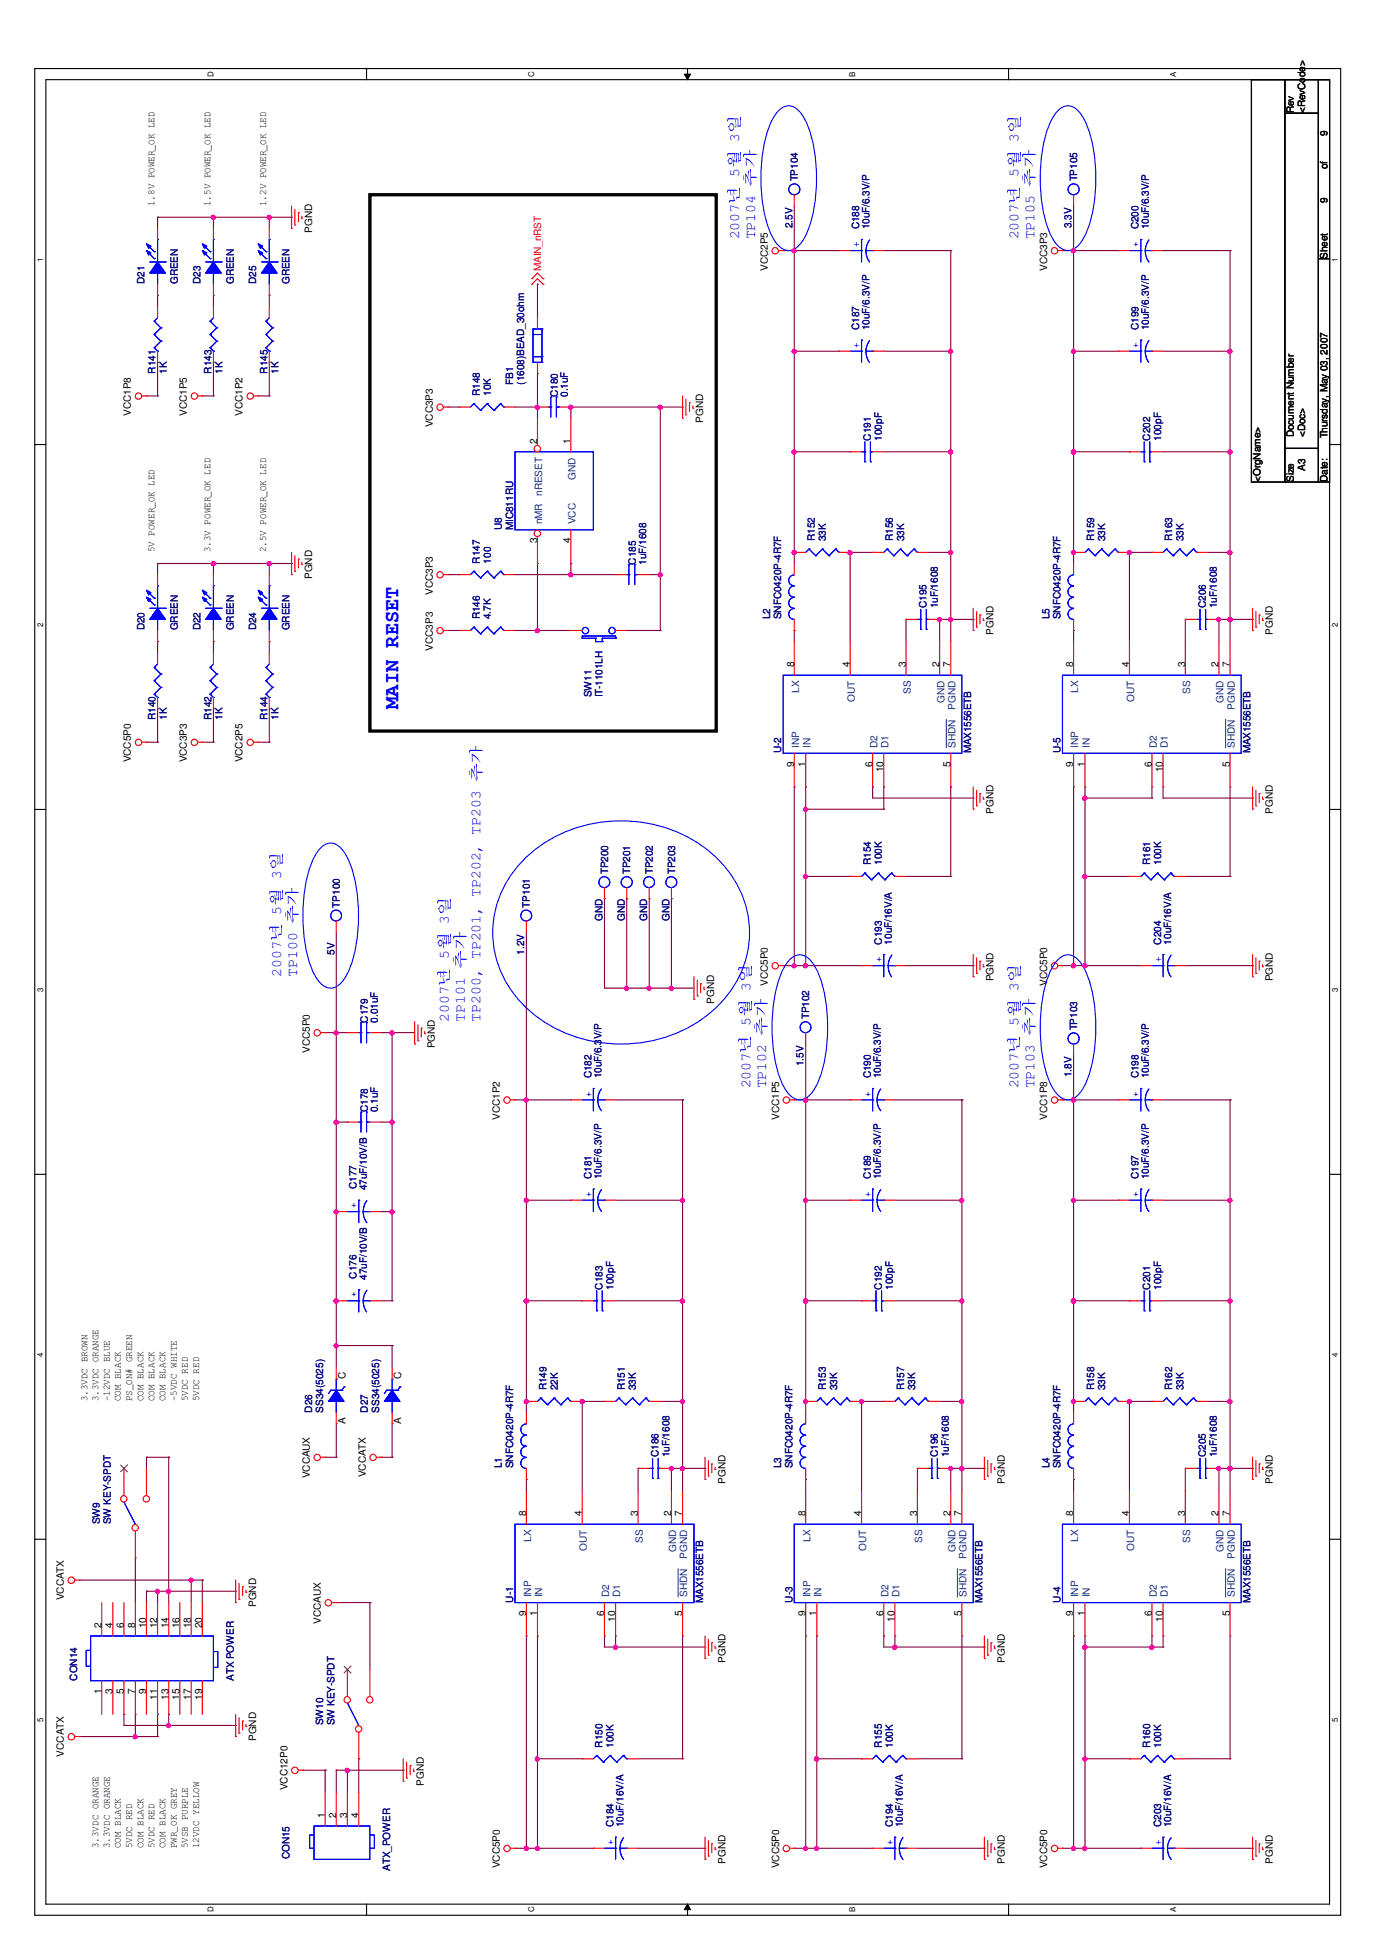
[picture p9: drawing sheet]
<svg xmlns="http://www.w3.org/2000/svg" width="210mm" height="297mm" viewBox="0 0 210 297" stroke-linecap="round" stroke-linejoin="round" font-family="sans-serif">
<defs><g id="words">
<text font-size="3.2" fill="#00f" x="60.7" y="108" transform="rotate(-90 60.7 108)">MAIN RESET</text>
<g font-size="2.2" fill="#00f">
<text x="112.6" y="36.5" transform="rotate(-90 112.6 36.5)">2007년 5년 3년</text>
<text x="115" y="36.5" transform="rotate(-90 115 36.5)">TP104 추추</text>
<text x="155.2" y="36.5" transform="rotate(-90 155.2 36.5)">2007년 5년 3년</text>
<text x="157.6" y="36.5" transform="rotate(-90 157.6 36.5)">TP105 추추</text>
<text x="42.8" y="148.8" transform="rotate(-90 42.8 148.8)">2007년 5년 3년</text>
<text x="45.3" y="148.8" transform="rotate(-90 45.3 148.8)">TP100 추추</text>
<text x="68.4" y="155.6" transform="rotate(-90 68.4 155.6)">2007년 5년 3년</text>
<text x="70.8" y="155.6" transform="rotate(-90 70.8 155.6)">TP101 추추</text>
<text x="73.2" y="155.6" transform="rotate(-90 73.2 155.6)">TP200, TP201, TP202, TP203 추추</text>
<text x="114.3" y="165.8" transform="rotate(-90 114.3 165.8)">2007년 5년 3년</text>
<text x="116.7" y="165.8" transform="rotate(-90 116.7 165.8)">TP102 추추</text>
<text x="155.2" y="165.8" transform="rotate(-90 155.2 165.8)">2007년 5년 3년</text>
<text x="157.6" y="165.8" transform="rotate(-90 157.6 165.8)">TP103 추추</text>
</g>
<g font-size="1.5">
<text x="197.1" y="17.3" transform="rotate(-90 197.1 17.3)">Rev</text>
<text x="198.8" y="17.3" transform="rotate(-90 198.8 17.3)">&lt;RevCode&gt;</text>
<text x="202.2" y="20.6" transform="rotate(-90 202.2 20.6)">9</text>
<text x="202.2" y="25.8" transform="rotate(-90 202.2 25.8)">of</text>
<text x="23.5" y="31.4" transform="rotate(-90 23.5 31.4)">1.8V POWER_OK LED</text>
<text x="32" y="31.4" transform="rotate(-90 32 31.4)">1.5V POWER_OK LED</text>
<text x="40.6" y="31.4" transform="rotate(-90 40.6 31.4)">1.2V POWER_OK LED</text>
<text x="47.5" y="35.5" transform="rotate(-90 47.5 35.5)">PGND</text>
<text x="202.2" y="30.9" transform="rotate(-90 202.2 30.9)">9</text>
<text x="117" y="41.3" transform="rotate(-90 117 41.3)">VCC2P5</text>
<text x="159.5" y="41.3" transform="rotate(-90 159.5 41.3)">VCC3P3</text>
<text x="202.2" y="39.4" transform="rotate(-90 202.2 39.4)">Sheet</text>
<text x="19.9" y="63.4" transform="rotate(-90 19.9 63.4)">VCC1P8</text>
<text x="28.4" y="63.4" transform="rotate(-90 28.4 63.4)">VCC1P5</text>
<text x="37" y="63.4" transform="rotate(-90 37 63.4)">VCC1P2</text>
<text x="65.9" y="65.1" transform="rotate(-90 65.9 65.1)">VCC3P3</text>
<text x="107.1" y="64.4" transform="rotate(-90 107.1 64.4)">PGND</text>
<text x="81.8" y="67.6" transform="rotate(-90 81.8 67.6)">2</text>
<text x="86.9" y="67.6" transform="rotate(-90 86.9 67.6)">1</text>
<text x="197.1" y="66.6" transform="rotate(-90 197.1 66.6)">Document Number</text>
<text x="198.8" y="71.7" transform="rotate(-90 198.8 71.7)">A3</text>
<text x="198.8" y="66.6" transform="rotate(-90 198.8 66.6)">&lt;Doc&gt;</text>
<text x="202.2" y="66.8" transform="rotate(-90 202.2 66.8)">Thursday, May 03, 2007</text>
<text x="192" y="73.4" transform="rotate(-90 192 73.4)">&lt;OrgName&gt;</text>
<text x="197.1" y="73.4" transform="rotate(-90 197.1 73.4)">Size</text>
<text x="202.2" y="73.4" transform="rotate(-90 202.2 73.4)">Date:</text>
<text x="81.8" y="82.7" transform="rotate(-90 81.8 82.7)">3</text>
<text x="86.9" y="82.7" transform="rotate(-90 86.9 82.7)">4</text>
<text x="23.5" y="84.1" transform="rotate(-90 23.5 84.1)">5V POWER_OK LED</text>
<text x="32" y="84.1" transform="rotate(-90 32 84.1)">3.3V POWER_OK LED</text>
<text x="40.6" y="84.1" transform="rotate(-90 40.6 84.1)">2.5V POWER_OK LED</text>
<text x="47.5" y="88.2" transform="rotate(-90 47.5 88.2)">PGND</text>
<text x="65.9" y="90.6" transform="rotate(-90 65.9 90.6)">VCC3P3</text>
<text x="65.9" y="99.1" transform="rotate(-90 65.9 99.1)">VCC3P3</text>
<text x="120.9" y="101.7" transform="rotate(-90 120.9 101.7)">8</text>
<text x="129.5" y="101.7" transform="rotate(-90 129.5 101.7)">4</text>
<text x="138" y="101.7" transform="rotate(-90 138 101.7)">3</text>
<text x="143.1" y="101.7" transform="rotate(-90 143.1 101.7)">2</text>
<text x="144.8" y="101.7" transform="rotate(-90 144.8 101.7)">7</text>
<text x="151.3" y="96.7" transform="rotate(-90 151.3 96.7)">PGND</text>
<text x="163.5" y="101.7" transform="rotate(-90 163.5 101.7)">8</text>
<text x="172" y="101.7" transform="rotate(-90 172 101.7)">4</text>
<text x="180.5" y="101.7" transform="rotate(-90 180.5 101.7)">3</text>
<text x="185.6" y="101.7" transform="rotate(-90 185.6 101.7)">2</text>
<text x="187.3" y="101.7" transform="rotate(-90 187.3 101.7)">7</text>
<text x="193.9" y="96.7" transform="rotate(-90 193.9 96.7)">PGND</text>
<text x="19.9" y="116.1" transform="rotate(-90 19.9 116.1)">VCC5P0</text>
<text x="28.4" y="116.1" transform="rotate(-90 28.4 116.1)">VCC3P3</text>
<text x="37" y="116.1" transform="rotate(-90 37 116.1)">VCC2P5</text>
<text x="120.9" y="116.8" transform="rotate(-90 120.9 116.8)">9</text>
<text x="122.7" y="116.8" transform="rotate(-90 122.7 116.8)">1</text>
<text x="132.9" y="116.8" transform="rotate(-90 132.9 116.8)">6</text>
<text x="134.6" y="117.6" transform="rotate(-90 134.6 117.6)">10</text>
<text x="144.8" y="116.8" transform="rotate(-90 144.8 116.8)">5</text>
<text x="163.5" y="116.8" transform="rotate(-90 163.5 116.8)">9</text>
<text x="165.2" y="116.8" transform="rotate(-90 165.2 116.8)">1</text>
<text x="175.4" y="116.8" transform="rotate(-90 175.4 116.8)">6</text>
<text x="177.1" y="117.6" transform="rotate(-90 177.1 117.6)">10</text>
<text x="187.3" y="116.8" transform="rotate(-90 187.3 116.8)">5</text>
<text x="151.3" y="123.9" transform="rotate(-90 151.3 123.9)">PGND</text>
<text x="193.9" y="123.9" transform="rotate(-90 193.9 123.9)">PGND</text>
<text x="151.3" y="149.5" transform="rotate(-90 151.3 149.5)">PGND</text>
<text x="193.9" y="149.5" transform="rotate(-90 193.9 149.5)">PGND</text>
<text x="108.8" y="152.9" transform="rotate(-90 108.8 152.9)">PGND</text>
<text x="117" y="150.2" transform="rotate(-90 117 150.2)">VCC5P0</text>
<text x="159.5" y="150.2" transform="rotate(-90 159.5 150.2)">VCC5P0</text>
<text x="47.2" y="160.4" transform="rotate(-90 47.2 160.4)">VCC5P0</text>
<text x="66.3" y="159.7" transform="rotate(-90 66.3 159.7)">PGND</text>
<text x="76.1" y="170.6" transform="rotate(-90 76.1 170.6)">VCC1P2</text>
<text x="118.7" y="170.6" transform="rotate(-90 118.7 170.6)">VCC1P5</text>
<text x="159.5" y="170.6" transform="rotate(-90 159.5 170.6)">VCC1P8</text>
<text x="13.3" y="213.5" transform="rotate(-90 13.3 213.5)">3.3VDC BROWN</text>
<text x="15" y="213.5" transform="rotate(-90 15 213.5)">3.3VDC ORANGE</text>
<text x="16.7" y="213.5" transform="rotate(-90 16.7 213.5)">-12VDC BLUE</text>
<text x="18.4" y="213.5" transform="rotate(-90 18.4 213.5)">COM BLACK</text>
<text x="20.1" y="213.5" transform="rotate(-90 20.1 213.5)">PS_ON# GREEN</text>
<text x="21.8" y="213.5" transform="rotate(-90 21.8 213.5)">COM BLACK</text>
<text x="23.5" y="213.5" transform="rotate(-90 23.5 213.5)">COM BLACK</text>
<text x="25.2" y="213.5" transform="rotate(-90 25.2 213.5)">COM BLACK</text>
<text x="26.9" y="213.5" transform="rotate(-90 26.9 213.5)">-5VDC WHITE</text>
<text x="28.6" y="213.5" transform="rotate(-90 28.6 213.5)">5VDC RED</text>
<text x="30.4" y="213.5" transform="rotate(-90 30.4 213.5)">5VDC RED</text>
<text x="52.6" y="210.1" transform="rotate(-90 52.6 210.1)">C</text>
<text x="61.1" y="210.1" transform="rotate(-90 61.1 210.1)">C</text>
<text x="52.6" y="216.9" transform="rotate(-90 52.6 216.9)">A</text>
<text x="61.1" y="216.9" transform="rotate(-90 61.1 216.9)">A</text>
<text x="47.2" y="225.2" transform="rotate(-90 47.2 225.2)">VCCAUX</text>
<text x="55.7" y="225" transform="rotate(-90 55.7 225)">VCCATX</text>
<text x="110.5" y="226" transform="rotate(-90 110.5 226)">PGND</text>
<text x="153" y="226" transform="rotate(-90 153 226)">PGND</text>
<text x="193.9" y="226" transform="rotate(-90 193.9 226)">PGND</text>
<text x="80.1" y="231" transform="rotate(-90 80.1 231)">8</text>
<text x="88.6" y="231" transform="rotate(-90 88.6 231)">4</text>
<text x="97.2" y="231" transform="rotate(-90 97.2 231)">3</text>
<text x="102.2" y="231" transform="rotate(-90 102.2 231)">2</text>
<text x="103.9" y="231" transform="rotate(-90 103.9 231)">7</text>
<text x="122.7" y="231" transform="rotate(-90 122.7 231)">8</text>
<text x="131.2" y="231" transform="rotate(-90 131.2 231)">4</text>
<text x="139.7" y="231" transform="rotate(-90 139.7 231)">3</text>
<text x="144.8" y="231" transform="rotate(-90 144.8 231)">2</text>
<text x="146.5" y="231" transform="rotate(-90 146.5 231)">7</text>
<text x="163.5" y="231" transform="rotate(-90 163.5 231)">8</text>
<text x="172" y="231" transform="rotate(-90 172 231)">4</text>
<text x="180.5" y="231" transform="rotate(-90 180.5 231)">3</text>
<text x="185.6" y="231" transform="rotate(-90 185.6 231)">2</text>
<text x="187.3" y="231" transform="rotate(-90 187.3 231)">7</text>
<text x="9.7" y="243.8" transform="rotate(-90 9.7 243.8)">VCCATX</text>
<text x="39" y="244.8" transform="rotate(-90 39 244.8)">PGND</text>
<text x="15.5" y="248" transform="rotate(-90 15.5 248)">2</text>
<text x="17.1" y="248" transform="rotate(-90 17.1 248)">4</text>
<text x="18.8" y="248" transform="rotate(-90 18.8 248)">6</text>
<text x="20.6" y="248" transform="rotate(-90 20.6 248)">8</text>
<text x="22.3" y="248" transform="rotate(-90 22.3 248)">10</text>
<text x="24" y="248" transform="rotate(-90 24 248)">12</text>
<text x="25.7" y="248" transform="rotate(-90 25.7 248)">14</text>
<text x="27.3" y="248" transform="rotate(-90 27.3 248)">16</text>
<text x="29.1" y="248" transform="rotate(-90 29.1 248)">18</text>
<text x="30.8" y="248" transform="rotate(-90 30.8 248)">20</text>
<text x="48.9" y="247.3" transform="rotate(-90 48.9 247.3)">VCCAUX</text>
<text x="80.1" y="246.2" transform="rotate(-90 80.1 246.2)">9</text>
<text x="81.8" y="246.2" transform="rotate(-90 81.8 246.2)">1</text>
<text x="92" y="246.2" transform="rotate(-90 92 246.2)">6</text>
<text x="93.7" y="247" transform="rotate(-90 93.7 247)">10</text>
<text x="103.9" y="246.2" transform="rotate(-90 103.9 246.2)">5</text>
<text x="122.7" y="246.2" transform="rotate(-90 122.7 246.2)">9</text>
<text x="124.4" y="246.2" transform="rotate(-90 124.4 246.2)">1</text>
<text x="134.6" y="246.2" transform="rotate(-90 134.6 246.2)">6</text>
<text x="136.3" y="247" transform="rotate(-90 136.3 247)">10</text>
<text x="146.5" y="246.2" transform="rotate(-90 146.5 246.2)">5</text>
<text x="163.5" y="246.2" transform="rotate(-90 163.5 246.2)">9</text>
<text x="165.2" y="246.2" transform="rotate(-90 165.2 246.2)">1</text>
<text x="175.4" y="246.2" transform="rotate(-90 175.4 246.2)">6</text>
<text x="177.1" y="247" transform="rotate(-90 177.1 247)">10</text>
<text x="187.3" y="246.2" transform="rotate(-90 187.3 246.2)">5</text>
<text x="110.5" y="253.3" transform="rotate(-90 110.5 253.3)">PGND</text>
<text x="153" y="253.3" transform="rotate(-90 153 253.3)">PGND</text>
<text x="15.5" y="258" transform="rotate(-90 15.5 258)">1</text>
<text x="17.1" y="258" transform="rotate(-90 17.1 258)">3</text>
<text x="18.8" y="258" transform="rotate(-90 18.8 258)">5</text>
<text x="20.6" y="258" transform="rotate(-90 20.6 258)">7</text>
<text x="22.3" y="258" transform="rotate(-90 22.3 258)">9</text>
<text x="24" y="258.9" transform="rotate(-90 24 258.9)">11</text>
<text x="25.7" y="258.9" transform="rotate(-90 25.7 258.9)">13</text>
<text x="27.3" y="258.9" transform="rotate(-90 27.3 258.9)">15</text>
<text x="29.1" y="258.9" transform="rotate(-90 29.1 258.9)">17</text>
<text x="30.8" y="258.9" transform="rotate(-90 30.8 258.9)">19</text>
<text x="9.7" y="267.6" transform="rotate(-90 9.7 267.6)">VCCATX</text>
<text x="39" y="265.2" transform="rotate(-90 39 265.2)">PGND</text>
<text x="43.8" y="272.7" transform="rotate(-90 43.8 272.7)">VCC12P0</text>
<text x="64.6" y="272" transform="rotate(-90 64.6 272)">PGND</text>
<text x="15" y="281.5" transform="rotate(-90 15 281.5)">3.3VDC ORANGE</text>
<text x="16.7" y="281.5" transform="rotate(-90 16.7 281.5)">3.3VDC ORANGE</text>
<text x="18.4" y="281.5" transform="rotate(-90 18.4 281.5)">COM BLACK</text>
<text x="20.1" y="281.5" transform="rotate(-90 20.1 281.5)">5VDC RED</text>
<text x="21.8" y="281.5" transform="rotate(-90 21.8 281.5)">COM BLACK</text>
<text x="23.5" y="281.5" transform="rotate(-90 23.5 281.5)">5VDC RED</text>
<text x="25.2" y="281.5" transform="rotate(-90 25.2 281.5)">COM BLACK</text>
<text x="26.9" y="281.5" transform="rotate(-90 26.9 281.5)">PWR_OK GREY</text>
<text x="28.6" y="281.5" transform="rotate(-90 28.6 281.5)">5VSB PURPLE</text>
<text x="30.4" y="281.5" transform="rotate(-90 30.4 281.5)">12VDC YELLOW</text>
<text x="49.5" y="277" transform="rotate(-90 49.5 277)">1</text>
<text x="51.2" y="277" transform="rotate(-90 51.2 277)">2</text>
<text x="52.9" y="277" transform="rotate(-90 52.9 277)">3</text>
<text x="54.6" y="277" transform="rotate(-90 54.6 277)">4</text>
<text x="76.1" y="284.6" transform="rotate(-90 76.1 284.6)">VCC5P0</text>
<text x="110.5" y="283.9" transform="rotate(-90 110.5 283.9)">PGND</text>
<text x="118.7" y="284.6" transform="rotate(-90 118.7 284.6)">VCC5P0</text>
<text x="153" y="283.9" transform="rotate(-90 153 283.9)">PGND</text>
<text x="159.5" y="284.6" transform="rotate(-90 159.5 284.6)">VCC5P0</text>
<text x="193.9" y="283.9" transform="rotate(-90 193.9 283.9)">PGND</text>
</g>
<g font-size="1.5" fill="#000080">
<text x="121.5" y="27.6" transform="rotate(-90 121.5 27.6)">TP104</text>
<text x="164.1" y="27.6" transform="rotate(-90 164.1 27.6)">TP105</text>
<text x="120.7" y="34.8" transform="rotate(-90 120.7 34.8)">2.5V</text>
<text x="130.9" y="35" transform="rotate(-90 130.9 35)">C188</text>
<text x="132.5" y="35" transform="rotate(-90 132.5 35)">10uF/6.3V/P</text>
<text x="163.2" y="34.8" transform="rotate(-90 163.2 34.8)">3.3V</text>
<text x="173.4" y="35" transform="rotate(-90 173.4 35)">C200</text>
<text x="175" y="35" transform="rotate(-90 175 35)">10uF/6.3V/P</text>
<text x="22" y="43.3" transform="rotate(-90 22 43.3)">D21</text>
<text x="27.1" y="43.3" transform="rotate(-90 27.1 43.3)">GREEN</text>
<text x="30.5" y="43.3" transform="rotate(-90 30.5 43.3)">D23</text>
<text x="35.6" y="43.3" transform="rotate(-90 35.6 43.3)">GREEN</text>
<text x="39" y="43.3" transform="rotate(-90 39 43.3)">D25</text>
<text x="44.1" y="43.3" transform="rotate(-90 44.1 43.3)">GREEN</text>
<text x="130.9" y="50.3" transform="rotate(-90 130.9 50.3)">C187</text>
<text x="132.5" y="50.3" transform="rotate(-90 132.5 50.3)">10uF/6.3V/P</text>
<text x="173.4" y="50.3" transform="rotate(-90 173.4 50.3)">C199</text>
<text x="175" y="50.3" transform="rotate(-90 175 50.3)">10uF/6.3V/P</text>
<text x="23.7" y="56.9" transform="rotate(-90 23.7 56.9)">R141</text>
<text x="25.4" y="56.9" transform="rotate(-90 25.4 56.9)">1K</text>
<text x="32.2" y="56.9" transform="rotate(-90 32.2 56.9)">R143</text>
<text x="33.9" y="56.9" transform="rotate(-90 33.9 56.9)">1K</text>
<text x="40.7" y="56.9" transform="rotate(-90 40.7 56.9)">R145</text>
<text x="42.4" y="56.9" transform="rotate(-90 42.4 56.9)">1K</text>
<text x="78.1" y="58.6" transform="rotate(-90 78.1 58.6)">FB1</text>
<text x="79.8" y="58.6" transform="rotate(-90 79.8 58.6)">(1608)BEAD_30ohm</text>
<text x="73.1" y="60.3" transform="rotate(-90 73.1 60.3)">R148</text>
<text x="74.8" y="60.3" transform="rotate(-90 74.8 60.3)">10K</text>
<text x="85" y="60.5" transform="rotate(-90 85 60.5)">C180</text>
<text x="86.5" y="60.5" transform="rotate(-90 86.5 60.5)">0.1uF</text>
<text x="132.6" y="67.1" transform="rotate(-90 132.6 67.1)">C191</text>
<text x="134.3" y="67.1" transform="rotate(-90 134.3 67.1)">100pF</text>
<text x="175.2" y="67.1" transform="rotate(-90 175.2 67.1)">C202</text>
<text x="176.9" y="67.1" transform="rotate(-90 176.9 67.1)">100pF</text>
<text x="76.5" y="80.7" transform="rotate(-90 76.5 80.7)">U8</text>
<text x="78.1" y="80.7" transform="rotate(-90 78.1 80.7)">MIC811RU</text>
<text x="124.1" y="82.5" transform="rotate(-90 124.1 82.5)">R152</text>
<text x="125.8" y="82.5" transform="rotate(-90 125.8 82.5)">33K</text>
<text x="136" y="82.5" transform="rotate(-90 136 82.5)">R156</text>
<text x="137.7" y="82.5" transform="rotate(-90 137.7 82.5)">33K</text>
<text x="166.7" y="82.5" transform="rotate(-90 166.7 82.5)">R159</text>
<text x="168.4" y="82.5" transform="rotate(-90 168.4 82.5)">33K</text>
<text x="178.6" y="82.5" transform="rotate(-90 178.6 82.5)">R163</text>
<text x="180.3" y="82.5" transform="rotate(-90 180.3 82.5)">33K</text>
<text x="73.1" y="85.8" transform="rotate(-90 73.1 85.8)">R147</text>
<text x="74.8" y="85.8" transform="rotate(-90 74.8 85.8)">100</text>
<text x="96.9" y="86" transform="rotate(-90 96.9 86)">C185</text>
<text x="98.4" y="86" transform="rotate(-90 98.4 86)">1uF/1608</text>
<text x="73.1" y="94.3" transform="rotate(-90 73.1 94.3)">R146</text>
<text x="74.8" y="94.3" transform="rotate(-90 74.8 94.3)">4.7K</text>
<text x="117.3" y="94.3" transform="rotate(-90 117.3 94.3)">L2</text>
<text x="119" y="94.3" transform="rotate(-90 119 94.3)">SNFC0420P-4R7F</text>
<text x="141.1" y="92.7" transform="rotate(-90 141.1 92.7)">C195</text>
<text x="142.8" y="92.7" transform="rotate(-90 142.8 92.7)">1uF/1608</text>
<text x="159.9" y="94.3" transform="rotate(-90 159.9 94.3)">L5</text>
<text x="161.5" y="94.3" transform="rotate(-90 161.5 94.3)">SNFC0420P-4R7F</text>
<text x="183.7" y="92.7" transform="rotate(-90 183.7 92.7)">C206</text>
<text x="185.4" y="92.7" transform="rotate(-90 185.4 92.7)">1uF/1608</text>
<text x="22" y="96" transform="rotate(-90 22 96)">D20</text>
<text x="27.1" y="96" transform="rotate(-90 27.1 96)">GREEN</text>
<text x="30.5" y="96" transform="rotate(-90 30.5 96)">D22</text>
<text x="35.6" y="96" transform="rotate(-90 35.6 96)">GREEN</text>
<text x="39" y="96" transform="rotate(-90 39 96)">D24</text>
<text x="44.1" y="96" transform="rotate(-90 44.1 96)">GREEN</text>
<text x="90.1" y="106.2" transform="rotate(-90 90.1 106.2)">SW11</text>
<text x="91.8" y="106.2" transform="rotate(-90 91.8 106.2)">IT-1101LH</text>
<text x="23.7" y="109.7" transform="rotate(-90 23.7 109.7)">R140</text>
<text x="25.4" y="109.7" transform="rotate(-90 25.4 109.7)">1K</text>
<text x="32.2" y="109.7" transform="rotate(-90 32.2 109.7)">R142</text>
<text x="33.9" y="109.7" transform="rotate(-90 33.9 109.7)">1K</text>
<text x="40.7" y="109.7" transform="rotate(-90 40.7 109.7)">R144</text>
<text x="42.4" y="109.7" transform="rotate(-90 42.4 109.7)">1K</text>
<text x="119" y="114.8" transform="rotate(-90 119 114.8)">U-2</text>
<text x="147.9" y="114.8" transform="rotate(-90 147.9 114.8)">MAX1556ETB</text>
<text x="161.5" y="114.8" transform="rotate(-90 161.5 114.8)">U-5</text>
<text x="190.5" y="114.8" transform="rotate(-90 190.5 114.8)">MAX1556ETB</text>
<text x="132.6" y="131.8" transform="rotate(-90 132.6 131.8)">R154</text>
<text x="134.3" y="131.8" transform="rotate(-90 134.3 131.8)">100K</text>
<text x="175.2" y="131.8" transform="rotate(-90 175.2 131.8)">R161</text>
<text x="176.9" y="131.8" transform="rotate(-90 176.9 131.8)">100K</text>
<text x="92.6" y="133.2" transform="rotate(-90 92.6 133.2)">TP200</text>
<text x="96" y="133.2" transform="rotate(-90 96 133.2)">TP201</text>
<text x="99.4" y="133.2" transform="rotate(-90 99.4 133.2)">TP202</text>
<text x="102.8" y="133.2" transform="rotate(-90 102.8 133.2)">TP203</text>
<text x="51.8" y="138.2" transform="rotate(-90 51.8 138.2)">TP100</text>
<text x="80.7" y="138.2" transform="rotate(-90 80.7 138.2)">TP101</text>
<text x="91.8" y="140.3" transform="rotate(-90 91.8 140.3)">GND</text>
<text x="95.2" y="140.3" transform="rotate(-90 95.2 140.3)">GND</text>
<text x="98.6" y="140.3" transform="rotate(-90 98.6 140.3)">GND</text>
<text x="102" y="140.3" transform="rotate(-90 102 140.3)">GND</text>
<text x="134.3" y="143.9" transform="rotate(-90 134.3 143.9)">C193</text>
<text x="135.8" y="143.9" transform="rotate(-90 135.8 143.9)">10uF/16V/A</text>
<text x="176.9" y="143.9" transform="rotate(-90 176.9 143.9)">C204</text>
<text x="178.4" y="143.9" transform="rotate(-90 178.4 143.9)">10uF/16V/A</text>
<text x="50.9" y="145.4" transform="rotate(-90 50.9 145.4)">5V</text>
<text x="79.8" y="145.4" transform="rotate(-90 79.8 145.4)">1.2V</text>
<text x="56" y="155.8" transform="rotate(-90 56 155.8)">C179</text>
<text x="57.6" y="155.8" transform="rotate(-90 57.6 155.8)">0.01uF</text>
<text x="123.3" y="155.3" transform="rotate(-90 123.3 155.3)">TP102</text>
<text x="164.1" y="157" transform="rotate(-90 164.1 157)">TP103</text>
<text x="90.1" y="164.3" transform="rotate(-90 90.1 164.3)">C182</text>
<text x="91.6" y="164.3" transform="rotate(-90 91.6 164.3)">10uF/6.3V/P</text>
<text x="122.4" y="162.4" transform="rotate(-90 122.4 162.4)">1.5V</text>
<text x="132.6" y="164.3" transform="rotate(-90 132.6 164.3)">C190</text>
<text x="134.2" y="164.3" transform="rotate(-90 134.2 164.3)">10uF/6.3V/P</text>
<text x="163.2" y="164.1" transform="rotate(-90 163.2 164.1)">1.8V</text>
<text x="173.4" y="164.3" transform="rotate(-90 173.4 164.3)">C198</text>
<text x="175" y="164.3" transform="rotate(-90 175 164.3)">10uF/6.3V/P</text>
<text x="56" y="169.4" transform="rotate(-90 56 169.4)">C178</text>
<text x="57.6" y="169.4" transform="rotate(-90 57.6 169.4)">0.1uF</text>
<text x="90.1" y="179.6" transform="rotate(-90 90.1 179.6)">C181</text>
<text x="91.6" y="179.6" transform="rotate(-90 91.6 179.6)">10uF/6.3V/P</text>
<text x="132.6" y="179.6" transform="rotate(-90 132.6 179.6)">C189</text>
<text x="134.2" y="179.6" transform="rotate(-90 134.2 179.6)">10uF/6.3V/P</text>
<text x="173.4" y="179.6" transform="rotate(-90 173.4 179.6)">C197</text>
<text x="175" y="179.6" transform="rotate(-90 175 179.6)">10uF/6.3V/P</text>
<text x="54.3" y="181.1" transform="rotate(-90 54.3 181.1)">C177</text>
<text x="55.9" y="181.3" transform="rotate(-90 55.9 181.3)">47uF/10V/B</text>
<text x="54.3" y="194.8" transform="rotate(-90 54.3 194.8)">C176</text>
<text x="55.9" y="194.9" transform="rotate(-90 55.9 194.9)">47uF/10V/B</text>
<text x="91.8" y="196.5" transform="rotate(-90 91.8 196.5)">C183</text>
<text x="93.5" y="196.5" transform="rotate(-90 93.5 196.5)">100pF</text>
<text x="134.3" y="196.5" transform="rotate(-90 134.3 196.5)">C192</text>
<text x="136" y="196.5" transform="rotate(-90 136 196.5)">100pF</text>
<text x="175.2" y="196.5" transform="rotate(-90 175.2 196.5)">C201</text>
<text x="176.9" y="196.5" transform="rotate(-90 176.9 196.5)">100pF</text>
<text x="47.5" y="215.2" transform="rotate(-90 47.5 215.2)">D26</text>
<text x="49.2" y="215.2" transform="rotate(-90 49.2 215.2)">SS34(5025)</text>
<text x="56" y="215.2" transform="rotate(-90 56 215.2)">D27</text>
<text x="57.7" y="215.2" transform="rotate(-90 57.7 215.2)">SS34(5025)</text>
<text x="83.3" y="211.8" transform="rotate(-90 83.3 211.8)">R149</text>
<text x="85" y="211.8" transform="rotate(-90 85 211.8)">22K</text>
<text x="95.2" y="211.8" transform="rotate(-90 95.2 211.8)">R151</text>
<text x="96.9" y="211.8" transform="rotate(-90 96.9 211.8)">33K</text>
<text x="125.8" y="211.8" transform="rotate(-90 125.8 211.8)">R153</text>
<text x="127.5" y="211.8" transform="rotate(-90 127.5 211.8)">33K</text>
<text x="137.7" y="211.8" transform="rotate(-90 137.7 211.8)">R157</text>
<text x="139.4" y="211.8" transform="rotate(-90 139.4 211.8)">33K</text>
<text x="166.7" y="211.8" transform="rotate(-90 166.7 211.8)">R158</text>
<text x="168.4" y="211.8" transform="rotate(-90 168.4 211.8)">33K</text>
<text x="178.6" y="211.8" transform="rotate(-90 178.6 211.8)">R162</text>
<text x="180.3" y="211.8" transform="rotate(-90 180.3 211.8)">33K</text>
<text x="100.3" y="222" transform="rotate(-90 100.3 222)">C186</text>
<text x="102" y="222" transform="rotate(-90 102 222)">1uF/1608</text>
<text x="142.8" y="222" transform="rotate(-90 142.8 222)">C196</text>
<text x="144.5" y="222" transform="rotate(-90 144.5 222)">1uF/1608</text>
<text x="183.7" y="222" transform="rotate(-90 183.7 222)">C205</text>
<text x="185.4" y="222" transform="rotate(-90 185.4 222)">1uF/1608</text>
<text x="76.5" y="223.7" transform="rotate(-90 76.5 223.7)">L1</text>
<text x="78.1" y="223.7" transform="rotate(-90 78.1 223.7)">SNFC0420P-4R7F</text>
<text x="119" y="223.7" transform="rotate(-90 119 223.7)">L3</text>
<text x="120.7" y="223.7" transform="rotate(-90 120.7 223.7)">SNFC0420P-4R7F</text>
<text x="159.9" y="223.7" transform="rotate(-90 159.9 223.7)">L4</text>
<text x="161.5" y="223.7" transform="rotate(-90 161.5 223.7)">SNFC0420P-4R7F</text>
<text x="15.2" y="232.2" transform="rotate(-90 15.2 232.2)">SW9</text>
<text x="16.9" y="232.2" transform="rotate(-90 16.9 232.2)">SW KEY-SPDT</text>
<text x="78.1" y="244.1" transform="rotate(-90 78.1 244.1)">U-1</text>
<text x="107.1" y="244.1" transform="rotate(-90 107.1 244.1)">MAX1556ETB</text>
<text x="120.7" y="244.1" transform="rotate(-90 120.7 244.1)">U-3</text>
<text x="149.6" y="244.1" transform="rotate(-90 149.6 244.1)">MAX1556ETB</text>
<text x="161.5" y="244.1" transform="rotate(-90 161.5 244.1)">U-4</text>
<text x="190.5" y="244.1" transform="rotate(-90 190.5 244.1)">MAX1556ETB</text>
<text x="11.8" y="256" transform="rotate(-90 11.8 256)">CON14</text>
<text x="35.6" y="256" transform="rotate(-90 35.6 256)">ATX POWER</text>
<text x="49.2" y="262.8" transform="rotate(-90 49.2 262.8)">SW10</text>
<text x="50.9" y="262.8" transform="rotate(-90 50.9 262.8)">SW KEY-SPDT</text>
<text x="91.8" y="266.2" transform="rotate(-90 91.8 266.2)">R150</text>
<text x="93.5" y="266.2" transform="rotate(-90 93.5 266.2)">100K</text>
<text x="134.3" y="266.2" transform="rotate(-90 134.3 266.2)">R155</text>
<text x="136" y="266.2" transform="rotate(-90 136 266.2)">100K</text>
<text x="175.2" y="266.2" transform="rotate(-90 175.2 266.2)">R160</text>
<text x="176.9" y="266.2" transform="rotate(-90 176.9 266.2)">100K</text>
<text x="93.5" y="278.3" transform="rotate(-90 93.5 278.3)">C184</text>
<text x="95" y="278.3" transform="rotate(-90 95 278.3)">10uF/16V/A</text>
<text x="136" y="278.3" transform="rotate(-90 136 278.3)">C194</text>
<text x="137.5" y="278.3" transform="rotate(-90 137.5 278.3)">10uF/16V/A</text>
<text x="176.9" y="278.3" transform="rotate(-90 176.9 278.3)">C203</text>
<text x="178.4" y="278.3" transform="rotate(-90 178.4 278.3)">10uF/16V/A</text>
<text x="44.1" y="283.2" transform="rotate(-90 44.1 283.2)">CON15</text>
<text x="59.4" y="284.9" transform="rotate(-90 59.4 284.9)">ATX_POWER</text>
</g>
<text font-size="1.5" fill="#f00" x="82.4" y="41.3" transform="rotate(-90 82.4 41.3)">MAIN_nRST</text>
<g font-size="1.5" fill="#00f">
<text x="130.9" y="37.7" transform="rotate(-90 130.9 37.7)">+</text>
<text x="173.4" y="37.7" transform="rotate(-90 173.4 37.7)">+</text>
<text x="130.9" y="53" transform="rotate(-90 130.9 53)">+</text>
<text x="173.4" y="53" transform="rotate(-90 173.4 53)">+</text>
<text x="134.3" y="146.6" transform="rotate(-90 134.3 146.6)">+</text>
<text x="176.9" y="146.6" transform="rotate(-90 176.9 146.6)">+</text>
<text x="90.1" y="167" transform="rotate(-90 90.1 167)">+</text>
<text x="132.6" y="167" transform="rotate(-90 132.6 167)">+</text>
<text x="173.4" y="167" transform="rotate(-90 173.4 167)">+</text>
<text x="54.3" y="184.1" transform="rotate(-90 54.3 184.1)">+</text>
<text x="90.1" y="182.3" transform="rotate(-90 90.1 182.3)">+</text>
<text x="132.6" y="182.3" transform="rotate(-90 132.6 182.3)">+</text>
<text x="173.4" y="182.3" transform="rotate(-90 173.4 182.3)">+</text>
<text x="54.3" y="197.6" transform="rotate(-90 54.3 197.6)">+</text>
<text x="93.5" y="281" transform="rotate(-90 93.5 281)">+</text>
<text x="136" y="281" transform="rotate(-90 136 281)">+</text>
<text x="176.9" y="281" transform="rotate(-90 176.9 281)">+</text>
</g>
<g font-size="1.5" fill="#004080">
<text x="82.6" y="75.5" transform="rotate(-90 82.6 75.5)">nRESET</text>
<text x="87.7" y="73.1" transform="rotate(-90 87.7 73.1)">GND</text>
<text x="82.6" y="79.9" transform="rotate(-90 82.6 79.9)">nMR</text>
<text x="87.7" y="79.9" transform="rotate(-90 87.7 79.9)">VCC</text>
<text x="121.7" y="105.5" transform="rotate(-90 121.7 105.5)">LX</text>
<text x="130.2" y="106.9" transform="rotate(-90 130.2 106.9)">OUT</text>
<text x="138.7" y="105.7" transform="rotate(-90 138.7 105.7)">SS</text>
<text x="143.8" y="107.1" transform="rotate(-90 143.8 107.1)">GND</text>
<text x="164.3" y="105.5" transform="rotate(-90 164.3 105.5)">LX</text>
<text x="172.8" y="106.9" transform="rotate(-90 172.8 106.9)">OUT</text>
<text x="181.3" y="105.7" transform="rotate(-90 181.3 105.7)">SS</text>
<text x="186.4" y="107.1" transform="rotate(-90 186.4 107.1)">GND</text>
<text x="121.7" y="113.9" transform="rotate(-90 121.7 113.9)">INP</text>
<text x="123.4" y="113.9" transform="rotate(-90 123.4 113.9)">IN</text>
<text x="133.6" y="113.9" transform="rotate(-90 133.6 113.9)">D2</text>
<text x="135.3" y="113.9" transform="rotate(-90 135.3 113.9)">D1</text>
<text x="145.5" y="113.9" transform="rotate(-90 145.5 113.9)">SHDN</text>
<text x="145.5" y="108.1" transform="rotate(-90 145.5 108.1)">PGND</text>
<text x="164.3" y="113.9" transform="rotate(-90 164.3 113.9)">INP</text>
<text x="166" y="113.9" transform="rotate(-90 166 113.9)">IN</text>
<text x="176.2" y="113.9" transform="rotate(-90 176.2 113.9)">D2</text>
<text x="177.9" y="113.9" transform="rotate(-90 177.9 113.9)">D1</text>
<text x="188.1" y="113.9" transform="rotate(-90 188.1 113.9)">SHDN</text>
<text x="188.1" y="108.1" transform="rotate(-90 188.1 108.1)">PGND</text>
<text x="80.9" y="234.9" transform="rotate(-90 80.9 234.9)">LX</text>
<text x="89.4" y="236.2" transform="rotate(-90 89.4 236.2)">OUT</text>
<text x="97.9" y="235.1" transform="rotate(-90 97.9 235.1)">SS</text>
<text x="103" y="236.4" transform="rotate(-90 103 236.4)">GND</text>
<text x="104.7" y="237.4" transform="rotate(-90 104.7 237.4)">PGND</text>
<text x="123.4" y="234.9" transform="rotate(-90 123.4 234.9)">LX</text>
<text x="132" y="236.2" transform="rotate(-90 132 236.2)">OUT</text>
<text x="140.5" y="235.1" transform="rotate(-90 140.5 235.1)">SS</text>
<text x="145.5" y="236.4" transform="rotate(-90 145.5 236.4)">GND</text>
<text x="147.2" y="237.4" transform="rotate(-90 147.2 237.4)">PGND</text>
<text x="164.3" y="234.9" transform="rotate(-90 164.3 234.9)">LX</text>
<text x="172.8" y="236.2" transform="rotate(-90 172.8 236.2)">OUT</text>
<text x="181.3" y="235.1" transform="rotate(-90 181.3 235.1)">SS</text>
<text x="186.4" y="236.4" transform="rotate(-90 186.4 236.4)">GND</text>
<text x="188.1" y="237.4" transform="rotate(-90 188.1 237.4)">PGND</text>
<text x="80.9" y="243.3" transform="rotate(-90 80.9 243.3)">INP</text>
<text x="82.6" y="243.3" transform="rotate(-90 82.6 243.3)">IN</text>
<text x="92.8" y="243.3" transform="rotate(-90 92.8 243.3)">D2</text>
<text x="94.5" y="243.3" transform="rotate(-90 94.5 243.3)">D1</text>
<text x="104.7" y="243.3" transform="rotate(-90 104.7 243.3)">SHDN</text>
<text x="123.4" y="243.3" transform="rotate(-90 123.4 243.3)">INP</text>
<text x="125.1" y="243.3" transform="rotate(-90 125.1 243.3)">IN</text>
<text x="135.3" y="243.3" transform="rotate(-90 135.3 243.3)">D2</text>
<text x="137" y="243.3" transform="rotate(-90 137 243.3)">D1</text>
<text x="147.2" y="243.3" transform="rotate(-90 147.2 243.3)">SHDN</text>
<text x="164.3" y="243.3" transform="rotate(-90 164.3 243.3)">INP</text>
<text x="166" y="243.3" transform="rotate(-90 166 243.3)">IN</text>
<text x="176.2" y="243.3" transform="rotate(-90 176.2 243.3)">D2</text>
<text x="177.9" y="243.3" transform="rotate(-90 177.9 243.3)">D1</text>
<text x="188.1" y="243.3" transform="rotate(-90 188.1 243.3)">SHDN</text>
</g>
<g font-size="1.2">
<text x="32.5" y="11.7" transform="rotate(-90 32.5 11.7)">D</text>
<text x="81.4" y="11.7" transform="rotate(-90 81.4 11.7)">C</text>
<text x="130.3" y="11.7" transform="rotate(-90 130.3 11.7)">B</text>
<text x="179.2" y="11.7" transform="rotate(-90 179.2 11.7)">A</text>
<text x="6.6" y="39.9" transform="rotate(-90 6.6 39.9)">1</text>
<text x="203.8" y="39.9" transform="rotate(-90 203.8 39.9)">1</text>
<text x="6.6" y="95.5" transform="rotate(-90 6.6 95.5)">2</text>
<text x="203.8" y="95.5" transform="rotate(-90 203.8 95.5)">2</text>
<text x="6.6" y="151.1" transform="rotate(-90 6.6 151.1)">3</text>
<text x="203.8" y="151.1" transform="rotate(-90 203.8 151.1)">3</text>
<text x="6.6" y="206.7" transform="rotate(-90 6.6 206.7)">4</text>
<text x="203.8" y="206.7" transform="rotate(-90 203.8 206.7)">4</text>
<text x="6.6" y="262.3" transform="rotate(-90 6.6 262.3)">5</text>
<text x="203.8" y="262.3" transform="rotate(-90 203.8 262.3)">5</text>
<text x="32.5" y="291.3" transform="rotate(-90 32.5 291.3)">D</text>
<text x="81.4" y="291.3" transform="rotate(-90 81.4 291.3)">C</text>
<text x="130.3" y="291.3" transform="rotate(-90 130.3 291.3)">B</text>
<text x="179.2" y="291.3" transform="rotate(-90 179.2 291.3)">A</text>
</g>
</g></defs>
<path d="M5.3 10.4h198.9v281.3h-198.9zM7 12.1h195.5v278h-195.5z" fill="none" stroke="#000" stroke-width=".17"/>
<g fill="#fff">
<path d="M5.5 261.6h1.3v.7h-1.3z"/>
<path d="M202.7 261.6h1.3v.7h-1.3z"/>
</g>
<path d="M5.3 234.5h1.7M202.5 234.5h1.7" fill="none" stroke="#000" stroke-width=".17"/>
<g fill="#fff">
<path d="M5.5 206.1h1.3v.6h-1.3z"/>
<path d="M202.7 206.1h1.3v.6h-1.3z"/>
</g>
<path d="M5.3 178.9h1.7M202.5 178.9h1.7" fill="none" stroke="#000" stroke-width=".17"/>
<g fill="#fff">
<path d="M5.5 150.5h1.3v.6h-1.3z"/>
<path d="M202.7 150.5h1.3v.6h-1.3z"/>
</g>
<path d="M5.3 123.3h1.7M202.5 123.3h1.7" fill="none" stroke="#000" stroke-width=".17"/>
<g fill="#fff">
<path d="M5.5 94.9h1.3v.6h-1.3z"/>
<path d="M202.7 94.9h1.3v.6h-1.3z"/>
</g>
<path d="M5.3 67.7h1.7M202.5 67.7h1.7" fill="none" stroke="#000" stroke-width=".17"/>
<g fill="#fff">
<path d="M5.5 39.3h1.3v.6h-1.3z"/>
<path d="M202.7 39.3h1.3v.6h-1.3z"/>
<path d="M31.4 290.5h1.4v.8h-1.4z"/>
<path d="M31.4 10.9h1.4v.8h-1.4z"/>
<path d="M80.3 290.5h1.3v.8h-1.3z"/>
<path d="M80.3 10.9h1.3v.8h-1.3z"/>
</g>
<path d="M55.8 10.4v1.7M55.8 290.1v1.6" fill="none" stroke="#000" stroke-width=".17"/>
<g fill="#fff">
<path d="M129.2 290.6h1.3v.7h-1.3z"/>
<path d="M129.2 10.9h1.3v.8h-1.3z"/>
</g>
<path d="M104.7 10.4v1.7M104.7 290.1v1.6" fill="none" stroke="#000" stroke-width=".17"/>
<path d="M104.2 11.3h1l-.5 .8zM104.7 290.1l.5 .8h-1z" fill="#000"/>
<path d="M104.2 11.3h1l-.5 .8zM104.7 290.1l.5 .8h-1z" fill="none" stroke="#000" stroke-width=".15"/>
<g fill="#fff">
<path d="M178.1 290.6h1.3v.7h-1.3z"/>
<path d="M178.1 10.9h1.3v.8h-1.3z"/>
</g>
<path d="M153.6 10.4v1.7M153.6 290.1v1.6" fill="none" stroke="#000" stroke-width=".17"/>
<path d="M163.5 84.1h.1M163.5 84.1v1.7" fill="none" stroke="#800040" stroke-width=".17"/>
<circle cx="163.5" cy="84.2" r=".32" fill="#f0f"/>
<circle cx="163.5" cy="84.2" r=".32" fill="none" stroke="#f0f" stroke-width=".17"/>
<path d="M129.5 84.1h3.4M132.9 84.1h.1M165.3 133.5h.1M165.3 133.5v13.6" fill="none" stroke="#800040" stroke-width=".17"/>
<circle cx="165.2" cy="147.1" r=".32" fill="#f0f"/>
<circle cx="165.2" cy="147.1" r=".32" fill="none" stroke="#f0f" stroke-width=".17"/>
<circle cx="165.2" cy="133.5" r=".32" fill="#f0f"/>
<circle cx="165.2" cy="133.5" r=".32" fill="none" stroke="#f0f" stroke-width=".17"/>
<path d="M41 97.7h.1M41 97.7v1.8M180.6 94.3h.1M180.6 94.3v3.4M102.3 223.7h1.7M104 223.7h.1M134.6 249.2h.1M134.6 249.2v1.7M52.9 269.6h.1M52.9 269.6v3.4M97.2 281.5h10.2M107.4 281.5h.1" fill="none" stroke="#800040" stroke-width=".17"/>
<circle cx="102.3" cy="223.7" r=".32" fill="#f0f"/>
<circle cx="102.3" cy="223.7" r=".32" fill="none" stroke="#f0f" stroke-width=".17"/>
<circle cx="103.9" cy="223.7" r=".32" fill="#f0f"/>
<circle cx="103.9" cy="223.7" r=".32" fill="none" stroke="#f0f" stroke-width=".17"/>
<g fill="none" stroke="#800040" stroke-width=".17">
<path d="M180.6 147.1h10.2M190.8 147.1h.1M58 198.1h1.7M59.7 198.1h.1M93.8 198.1h10.2M104 198.1h.1M187.4 182.8h.1M187.4 182.8v15.3M22.3 242.4h1.7M24 242.4h.1M165.3 250.9h10.2M175.5 250.9h.1"/>
<path d="M80.2 281.5h1.7M81.9 281.5h.1"/>
</g>
<circle cx="165.2" cy="250.9" r=".32" fill="#f0f"/>
<circle cx="165.2" cy="250.9" r=".32" fill="none" stroke="#f0f" stroke-width=".17"/>
<circle cx="175.4" cy="250.9" r=".32" fill="#f0f"/>
<circle cx="175.4" cy="250.9" r=".32" fill="none" stroke="#f0f" stroke-width=".17"/>
<g fill="none" stroke="#800040" stroke-width=".17">
<path d="M41 33.1h3.4M44.4 33.1h.1M121 68.8h.1M121 68.8v15.3M39.3 113.1h1.7M41 113.1h.1M41 108h.1M41 108v5.1M144.8 119.9h.1M144.8 119.9v13.6M80.2 167.5h.1M80.2 167.5v15.3"/>
<path d="M46.1 269.6h3.4M49.5 269.6h.1"/>
</g>
<circle cx="121" cy="68.8" r=".32" fill="#f0f"/>
<circle cx="121" cy="68.8" r=".32" fill="none" stroke="#f0f" stroke-width=".17"/>
<path d="M81.9 56.9h.1M81.9 56.9v5.1M78.4 96h3.5M81.9 96h.1M138 147.1h10.3M148.3 147.1h.1M122.7 182.8h6.8M129.5 182.8h.1M131.2 213.5h3.4M134.6 213.5h.1" fill="none" stroke="#800040" stroke-width=".17"/>
<circle cx="81.8" cy="96.1" r=".32" fill="#f0f"/>
<circle cx="81.8" cy="96.1" r=".32" fill="none" stroke="#f0f" stroke-width=".17"/>
<path d="M32.5 33.1h.1M32.5 33.1v1.7M163.5 68.8h8.5M172 68.8h.1M93.8 182.8h10.2M104 182.8h.1M146.5 182.8h.1M146.5 182.8v15.3M81.9 267.9h6.8M88.7 267.9h.1" fill="none" stroke="#800040" stroke-width=".17"/>
<circle cx="103.9" cy="182.8" r=".32" fill="#f0f"/>
<circle cx="103.9" cy="182.8" r=".32" fill="none" stroke="#f0f" stroke-width=".17"/>
<path d="M24 97.7h.1M24 97.7v1.8M51.2 170.9h1.7M52.9 170.9h.1M161.8 167.5h1.7M163.5 167.5h.1M104 249.2h.1M104 249.2v18.7M81.9 281.5h8.5M90.4 281.5h.1" fill="none" stroke="#800040" stroke-width=".17"/>
<circle cx="163.5" cy="167.6" r=".32" fill="#f0f"/>
<circle cx="163.5" cy="167.6" r=".32" fill="none" stroke="#f0f" stroke-width=".17"/>
<path d="M163.5 119.9h.1M163.5 119.9v27.2M88.7 213.5h3.4M92.1 213.5h.1M146.5 223.7h3.4M149.9 223.7h.1M185.7 223.7h1.7M187.4 223.7h.1" fill="none" stroke="#800040" stroke-width=".17"/>
<circle cx="185.6" cy="223.7" r=".32" fill="#f0f"/>
<circle cx="185.6" cy="223.7" r=".32" fill="none" stroke="#f0f" stroke-width=".17"/>
<circle cx="187.3" cy="223.7" r=".32" fill="#f0f"/>
<circle cx="187.3" cy="223.7" r=".32" fill="none" stroke="#f0f" stroke-width=".17"/>
<path d="M161.8 38.2h1.7M163.5 38.2h.1" fill="none" stroke="#800040" stroke-width=".17"/>
<circle cx="163.5" cy="38.2" r=".32" fill="#f0f"/>
<circle cx="163.5" cy="38.2" r=".32" fill="none" stroke="#f0f" stroke-width=".17"/>
<path d="M119.3 147.1h1.7M121 147.1h.1" fill="none" stroke="#800040" stroke-width=".17"/>
<circle cx="121" cy="147.1" r=".32" fill="#f0f"/>
<circle cx="121" cy="147.1" r=".32" fill="none" stroke="#f0f" stroke-width=".17"/>
<path d="M161.8 281.5h1.7M163.5 281.5h.1" fill="none" stroke="#800040" stroke-width=".17"/>
<circle cx="163.5" cy="281.6" r=".32" fill="#f0f"/>
<circle cx="163.5" cy="281.6" r=".32" fill="none" stroke="#f0f" stroke-width=".17"/>
<path d="M177.2 38.2h10.2M187.4 38.2h.1M180.6 133.5h6.8M187.4 133.5h.1M58 157.3h1.7M59.7 157.3h.1M161.8 147.1h1.7M163.5 147.1h.1M22.3 242.4h.1M22.3 242.4v1.7M25.7 242.4h.1M25.7 242.4v1.7" fill="none" stroke="#800040" stroke-width=".17"/>
<circle cx="163.5" cy="147.1" r=".32" fill="#f0f"/>
<circle cx="163.5" cy="147.1" r=".32" fill="none" stroke="#f0f" stroke-width=".17"/>
<path d="M78.4 281.5h1.8M80.2 281.5h.1" fill="none" stroke="#800040" stroke-width=".17"/>
<circle cx="80.2" cy="281.6" r=".32" fill="#f0f"/>
<circle cx="80.2" cy="281.6" r=".32" fill="none" stroke="#f0f" stroke-width=".17"/>
<path d="M122.7 123.3h11.9M134.6 123.3h.1M51.2 184.6h.1M51.2 184.6v13.5M12.1 240.7h17M29.1 240.7h.1M18.9 261.1h.1M18.9 261.1v1.7" fill="none" stroke="#800040" stroke-width=".17"/>
<circle cx="51.2" cy="198.2" r=".32" fill="#f0f"/>
<circle cx="51.2" cy="198.2" r=".32" fill="none" stroke="#f0f" stroke-width=".17"/>
<circle cx="51.2" cy="184.6" r=".32" fill="#f0f"/>
<circle cx="51.2" cy="184.6" r=".32" fill="none" stroke="#f0f" stroke-width=".17"/>
<path d="M187.4 84.1h.1M187.4 84.1v10.2M92.1 249.2h.1M92.1 249.2v1.7M187.4 249.2h.1M187.4 249.2v18.7" fill="none" stroke="#800040" stroke-width=".17"/>
<circle cx="187.3" cy="94.4" r=".32" fill="#f0f"/>
<circle cx="187.3" cy="94.4" r=".32" fill="none" stroke="#f0f" stroke-width=".17"/>
<circle cx="187.3" cy="84.2" r=".32" fill="#f0f"/>
<circle cx="187.3" cy="84.2" r=".32" fill="none" stroke="#f0f" stroke-width=".17"/>
<path d="M58 170.9h1.7M59.7 170.9h.1M104 198.1h.1M104 198.1v15.4" fill="none" stroke="#800040" stroke-width=".17"/>
<circle cx="103.9" cy="198.2" r=".32" fill="#f0f"/>
<circle cx="103.9" cy="198.2" r=".32" fill="none" stroke="#f0f" stroke-width=".17"/>
<path d="M32.5 45h.1M32.5 45v1.7M59.7 157.3h.1M59.7 157.3v13.6M187.4 167.5h.1M187.4 167.5v15.3" fill="none" stroke="#800040" stroke-width=".17"/>
<circle cx="59.7" cy="157.3" r=".32" fill="#f0f"/>
<circle cx="59.7" cy="157.3" r=".32" fill="none" stroke="#f0f" stroke-width=".17"/>
<path d="M24 55.2h.1M24 55.2v5.1M25.7 222h.1M25.7 222v20.4M24 261.1h.1M24 261.1v3.4" fill="none" stroke="#800040" stroke-width=".17"/>
<circle cx="25.7" cy="242.4" r=".32" fill="#f0f"/>
<circle cx="25.7" cy="242.4" r=".32" fill="none" stroke="#f0f" stroke-width=".17"/>
<path d="M163.5 53.5h6.8M170.3 53.5h.1M59.7 170.9h.1M59.7 170.9v13.7" fill="none" stroke="#800040" stroke-width=".17"/>
<circle cx="59.7" cy="171" r=".32" fill="#f0f"/>
<circle cx="59.7" cy="171" r=".32" fill="none" stroke="#f0f" stroke-width=".17"/>
<path d="M80.2 198.1h.1M80.2 198.1v15.4M143.1 213.5h3.4M146.5 213.5h.1" fill="none" stroke="#800040" stroke-width=".17"/>
<circle cx="80.2" cy="198.2" r=".32" fill="#f0f"/>
<circle cx="80.2" cy="198.2" r=".32" fill="none" stroke="#f0f" stroke-width=".17"/>
<path d="M32.5 33.1h8.5M41 33.1h.1" fill="none" stroke="#800040" stroke-width=".17"/>
<circle cx="41" cy="33.1" r=".32" fill="#f0f"/>
<circle cx="41" cy="33.1" r=".32" fill="none" stroke="#f0f" stroke-width=".17"/>
<path d="M177.2 182.8h10.2M187.4 182.8h.1" fill="none" stroke="#800040" stroke-width=".17"/>
<circle cx="187.3" cy="182.8" r=".32" fill="#f0f"/>
<circle cx="187.3" cy="182.8" r=".32" fill="none" stroke="#f0f" stroke-width=".17"/>
<path d="M24 85.8h8.5M32.5 85.8h.1M172 84.1h3.5M175.5 84.1h.1M187.4 94.3h3.4M190.8 94.3h.1M51.2 205h.1M51.2 205v3.4" fill="none" stroke="#800040" stroke-width=".17"/>
<circle cx="32.5" cy="85.9" r=".32" fill="#f0f"/>
<circle cx="32.5" cy="85.9" r=".32" fill="none" stroke="#f0f" stroke-width=".17"/>
<g fill="none" stroke="#800040" stroke-width=".17">
<path d="M41 45h.1M41 45v1.7M144.8 53.5h.1M144.8 53.5v15.3M187.4 53.5h.1M187.4 53.5v15.3M41 85.8h3.4M44.4 85.8h.1M24 108h.1M24 108v5.1M32.5 108h.1M32.5 108v5.1"/>
<path d="M121 119.9h.1M121 119.9v27.2M165.3 133.5h6.7M172 133.5h.1M163.5 147.1h1.8M165.3 147.1h.1M59.7 205h.1M59.7 205v3.4M180.6 223.7h.1M180.6 223.7v3.4M187.4 223.7h.1M187.4 223.7v3.4"/>
<path d="M163.5 249.2h.1M163.5 249.2v32.3M124.4 267.9h.1M124.4 267.9v13.6"/>
</g>
<circle cx="124.4" cy="281.6" r=".32" fill="#f0f"/>
<circle cx="124.4" cy="281.6" r=".32" fill="none" stroke="#f0f" stroke-width=".17"/>
<circle cx="124.4" cy="267.9" r=".32" fill="#f0f"/>
<circle cx="124.4" cy="267.9" r=".32" fill="none" stroke="#f0f" stroke-width=".17"/>
<path d="M122.7 198.1h.1M122.7 198.1v15.4M185.7 223.7h.1M185.7 223.7v3.4" fill="none" stroke="#800040" stroke-width=".17"/>
<circle cx="122.7" cy="198.2" r=".32" fill="#f0f"/>
<circle cx="122.7" cy="198.2" r=".32" fill="none" stroke="#f0f" stroke-width=".17"/>
<path d="M163.5 68.8h.1M163.5 68.8v15.3M29.1 240.7h.1M29.1 240.7v3.4" fill="none" stroke="#800040" stroke-width=".17"/>
<circle cx="163.5" cy="68.8" r=".32" fill="#f0f"/>
<circle cx="163.5" cy="68.8" r=".32" fill="none" stroke="#f0f" stroke-width=".17"/>
<path d="M165.3 267.9h.1M165.3 267.9v13.6" fill="none" stroke="#800040" stroke-width=".17"/>
<circle cx="165.2" cy="281.6" r=".32" fill="#f0f"/>
<circle cx="165.2" cy="281.6" r=".32" fill="none" stroke="#f0f" stroke-width=".17"/>
<circle cx="165.2" cy="267.9" r=".32" fill="#f0f"/>
<circle cx="165.2" cy="267.9" r=".32" fill="none" stroke="#f0f" stroke-width=".17"/>
<path d="M187.4 213.5h.1M187.4 213.5v10.2" fill="none" stroke="#800040" stroke-width=".17"/>
<circle cx="187.3" cy="223.7" r=".32" fill="#f0f"/>
<circle cx="187.3" cy="223.7" r=".32" fill="none" stroke="#f0f" stroke-width=".17"/>
<circle cx="187.3" cy="213.5" r=".32" fill="#f0f"/>
<circle cx="187.3" cy="213.5" r=".32" fill="none" stroke="#f0f" stroke-width=".17"/>
<path d="M78.4 87.5h8.6M87 87.5h.1" fill="none" stroke="#800040" stroke-width=".17"/>
<circle cx="86.9" cy="87.6" r=".32" fill="#f0f"/>
<circle cx="86.9" cy="87.6" r=".32" fill="none" stroke="#f0f" stroke-width=".17"/>
<path d="M144.8 38.2h.1M144.8 38.2v15.3M184 84.1h3.4M187.4 84.1h.1M163.5 167.5h.1M163.5 167.5v15.3M122.7 213.5h.1M122.7 213.5v1.7" fill="none" stroke="#800040" stroke-width=".17"/>
<circle cx="122.7" cy="213.5" r=".32" fill="#f0f"/>
<circle cx="122.7" cy="213.5" r=".32" fill="none" stroke="#f0f" stroke-width=".17"/>
<path d="M51.2 170.9h.1M51.2 170.9v13.7" fill="none" stroke="#800040" stroke-width=".17"/>
<circle cx="51.2" cy="171" r=".32" fill="#f0f"/>
<circle cx="51.2" cy="171" r=".32" fill="none" stroke="#f0f" stroke-width=".17"/>
<path d="M22.3 113.1h1.7M24 113.1h.1M122.7 167.5h.1M122.7 167.5v15.3M80.2 182.8h.1M80.2 182.8v15.3M97.2 223.7h.1M97.2 223.7v3.4M163.5 225.4h.1M163.5 225.4v1.7M139.7 281.5h10.2M149.9 281.5h.1" fill="none" stroke="#800040" stroke-width=".17"/>
<circle cx="80.2" cy="198.2" r=".32" fill="#f0f"/>
<circle cx="80.2" cy="198.2" r=".32" fill="none" stroke="#f0f" stroke-width=".17"/>
<circle cx="80.2" cy="182.8" r=".32" fill="#f0f"/>
<circle cx="80.2" cy="182.8" r=".32" fill="none" stroke="#f0f" stroke-width=".17"/>
<path d="M81.9 43.3h.1M81.9 43.3v5.1M163.5 96h.1M163.5 96v1.7M80.2 198.1h8.5M88.7 198.1h.1M22.3 222h.1M22.3 222v1.7M92.1 250.9h1.7M93.8 250.9h.1" fill="none" stroke="#800040" stroke-width=".17"/>
<circle cx="93.7" cy="250.9" r=".32" fill="#f0f"/>
<circle cx="93.7" cy="250.9" r=".32" fill="none" stroke="#f0f" stroke-width=".17"/>
<path d="M134.6 38.2h10.2M144.8 38.2h.1M175.5 119.9h.1M175.5 119.9v1.7M177.2 121.6h13.6M190.8 121.6h.1M20.6 237.3h.1M20.6 237.3v6.8M175.5 250.9h1.7M177.2 250.9h.1M121 281.5h1.7M122.7 281.5h.1" fill="none" stroke="#800040" stroke-width=".17"/>
<circle cx="122.7" cy="281.6" r=".32" fill="#f0f"/>
<circle cx="122.7" cy="281.6" r=".32" fill="none" stroke="#f0f" stroke-width=".17"/>
<path d="M49.5 222h1.7M51.2 222h.1M29.1 240.7h1.7M30.8 240.7h.1" fill="none" stroke="#800040" stroke-width=".17"/>
<circle cx="29.1" cy="240.7" r=".32" fill="#f0f"/>
<circle cx="29.1" cy="240.7" r=".32" fill="none" stroke="#f0f" stroke-width=".17"/>
<path d="M122.7 182.8h.1M122.7 182.8v15.3" fill="none" stroke="#800040" stroke-width=".17"/>
<circle cx="122.7" cy="198.2" r=".32" fill="#f0f"/>
<circle cx="122.7" cy="198.2" r=".32" fill="none" stroke="#f0f" stroke-width=".17"/>
<circle cx="122.7" cy="182.8" r=".32" fill="#f0f"/>
<circle cx="122.7" cy="182.8" r=".32" fill="none" stroke="#f0f" stroke-width=".17"/>
<path d="M131.2 213.5h.1M131.2 213.5v13.6" fill="none" stroke="#800040" stroke-width=".17"/>
<circle cx="131.2" cy="213.5" r=".32" fill="#f0f"/>
<circle cx="131.2" cy="213.5" r=".32" fill="none" stroke="#f0f" stroke-width=".17"/>
<path d="M122.7 198.1h8.5M131.2 198.1h.1M122.7 225.4h.1M122.7 225.4v1.7M134.6 250.9h1.7M136.3 250.9h.1M146.5 249.2h.1M146.5 249.2v18.7" fill="none" stroke="#800040" stroke-width=".17"/>
<circle cx="136.3" cy="250.9" r=".32" fill="#f0f"/>
<circle cx="136.3" cy="250.9" r=".32" fill="none" stroke="#f0f" stroke-width=".17"/>
<path d="M30.8 60.3h1.7M32.5 60.3h.1M122.7 123.3h.1M122.7 123.3v10.2M177.2 198.1h10.2M187.4 198.1h.1M59.7 216.9h.1M59.7 216.9v5.1" fill="none" stroke="#800040" stroke-width=".17"/>
<circle cx="122.7" cy="123.3" r=".32" fill="#f0f"/>
<circle cx="122.7" cy="123.3" r=".32" fill="none" stroke="#f0f" stroke-width=".17"/>
<g fill="none" stroke="#800040" stroke-width=".17">
<path d="M177.2 53.5h10.2M187.4 53.5h.1M68.2 62h1.7M69.9 62h.1M24 85.8h.1M24 85.8v1.7M87 87.5h6.8M93.8 87.5h.1M141.4 84.1h3.4M144.8 84.1h.1M187.4 94.3h.1M187.4 94.3v3.4"/>
<path d="M49.5 157.3h1.7M51.2 157.3h.1M58 184.6h1.7M59.7 184.6h.1M100.6 213.5h3.4M104 213.5h.1M58 222h1.7M59.7 222h.1M146.5 223.7h.1M146.5 223.7v3.4M93.8 250.9h13.6M107.4 250.9h.1"/>
<path d="M177.2 249.2h.1M177.2 249.2v1.7"/>
</g>
<circle cx="187.3" cy="53.5" r=".32" fill="#f0f"/>
<circle cx="187.3" cy="53.5" r=".32" fill="none" stroke="#f0f" stroke-width=".17"/>
<path d="M81.9 62h.1M81.9 62v1.7M144.8 94.3h3.5M148.3 94.3h.1M177.2 167.5h10.2M187.4 167.5h.1M51.2 198.1h.1M51.2 198.1v6.9M104 223.7h3.4M107.4 223.7h.1M136.3 250.9h13.6M149.9 250.9h.1" fill="none" stroke="#800040" stroke-width=".17"/>
<circle cx="51.2" cy="198.2" r=".32" fill="#f0f"/>
<circle cx="51.2" cy="198.2" r=".32" fill="none" stroke="#f0f" stroke-width=".17"/>
<path d="M163.5 198.1h.1M163.5 198.1v15.4" fill="none" stroke="#800040" stroke-width=".17"/>
<circle cx="163.5" cy="198.2" r=".32" fill="#f0f"/>
<circle cx="163.5" cy="198.2" r=".32" fill="none" stroke="#f0f" stroke-width=".17"/>
<path d="M185.7 94.3h1.7M187.4 94.3h.1" fill="none" stroke="#800040" stroke-width=".17"/>
<circle cx="185.6" cy="94.4" r=".32" fill="#f0f"/>
<circle cx="185.6" cy="94.4" r=".32" fill="none" stroke="#f0f" stroke-width=".17"/>
<circle cx="187.3" cy="94.4" r=".32" fill="#f0f"/>
<circle cx="187.3" cy="94.4" r=".32" fill="none" stroke="#f0f" stroke-width=".17"/>
<path d="M172 213.5h3.5M175.5 213.5h.1M20.6 264.5h3.4M24 264.5h.1M81.9 267.9h.1M81.9 267.9v13.6" fill="none" stroke="#800040" stroke-width=".17"/>
<circle cx="81.8" cy="281.6" r=".32" fill="#f0f"/>
<circle cx="81.8" cy="281.6" r=".32" fill="none" stroke="#f0f" stroke-width=".17"/>
<circle cx="81.8" cy="267.9" r=".32" fill="#f0f"/>
<circle cx="81.8" cy="267.9" r=".32" fill="none" stroke="#f0f" stroke-width=".17"/>
<path d="M87 62h.1M87 62v1.7M121 167.5h1.7M122.7 167.5h.1" fill="none" stroke="#800040" stroke-width=".17"/>
<circle cx="122.7" cy="167.6" r=".32" fill="#f0f"/>
<circle cx="122.7" cy="167.6" r=".32" fill="none" stroke="#f0f" stroke-width=".17"/>
<path d="M122.7 133.5h.1M122.7 133.5v13.6" fill="none" stroke="#800040" stroke-width=".17"/>
<circle cx="122.7" cy="147.1" r=".32" fill="#f0f"/>
<circle cx="122.7" cy="147.1" r=".32" fill="none" stroke="#f0f" stroke-width=".17"/>
<circle cx="122.7" cy="133.5" r=".32" fill="#f0f"/>
<circle cx="122.7" cy="133.5" r=".32" fill="none" stroke="#f0f" stroke-width=".17"/>
<path d="M121 53.5h.1M121 53.5v15.3M163.5 281.5h1.8M165.3 281.5h.1" fill="none" stroke="#800040" stroke-width=".17"/>
<circle cx="121" cy="68.8" r=".32" fill="#f0f"/>
<circle cx="121" cy="68.8" r=".32" fill="none" stroke="#f0f" stroke-width=".17"/>
<circle cx="121" cy="53.5" r=".32" fill="#f0f"/>
<circle cx="121" cy="53.5" r=".32" fill="none" stroke="#f0f" stroke-width=".17"/>
<path d="M78.4 62h3.5M81.9 62h.1M187.4 119.9h.1M187.4 119.9v13.6M122.7 167.5h6.8M129.5 167.5h.1" fill="none" stroke="#800040" stroke-width=".17"/>
<circle cx="81.8" cy="62" r=".32" fill="#f0f"/>
<circle cx="81.8" cy="62" r=".32" fill="none" stroke="#f0f" stroke-width=".17"/>
<path d="M129.5 84.1h.1M129.5 84.1v13.6" fill="none" stroke="#800040" stroke-width=".17"/>
<circle cx="129.5" cy="84.2" r=".32" fill="#f0f"/>
<circle cx="129.5" cy="84.2" r=".32" fill="none" stroke="#f0f" stroke-width=".17"/>
<path d="M144.8 94.3h.1M144.8 94.3v3.4M30.8 113.1h1.7M32.5 113.1h.1M165.3 119.9h.1M165.3 119.9v1.7M104 182.8h.1M104 182.8v15.3M25.7 262.8h10.2M35.9 262.8h.1" fill="none" stroke="#800040" stroke-width=".17"/>
<circle cx="25.7" cy="262.9" r=".32" fill="#f0f"/>
<circle cx="25.7" cy="262.9" r=".32" fill="none" stroke="#f0f" stroke-width=".17"/>
<path d="M87 85.8h.1M87 85.8v1.7M146.5 167.5h.1M146.5 167.5v15.3M144.8 223.7h1.7M146.5 223.7h.1M124.4 267.9h6.8M131.2 267.9h.1" fill="none" stroke="#800040" stroke-width=".17"/>
<circle cx="144.8" cy="223.7" r=".32" fill="#f0f"/>
<circle cx="144.8" cy="223.7" r=".32" fill="none" stroke="#f0f" stroke-width=".17"/>
<circle cx="146.5" cy="223.7" r=".32" fill="#f0f"/>
<circle cx="146.5" cy="223.7" r=".32" fill="none" stroke="#f0f" stroke-width=".17"/>
<path d="M165.3 250.9h.1M165.3 250.9v17" fill="none" stroke="#800040" stroke-width=".17"/>
<circle cx="165.2" cy="250.9" r=".32" fill="#f0f"/>
<circle cx="165.2" cy="250.9" r=".32" fill="none" stroke="#f0f" stroke-width=".17"/>
<path d="M163.5 53.5h.1M163.5 53.5v15.3M122.7 147.1h8.5M131.2 147.1h.1" fill="none" stroke="#800040" stroke-width=".17"/>
<circle cx="163.5" cy="68.8" r=".32" fill="#f0f"/>
<circle cx="163.5" cy="68.8" r=".32" fill="none" stroke="#f0f" stroke-width=".17"/>
<circle cx="163.5" cy="53.5" r=".32" fill="#f0f"/>
<circle cx="163.5" cy="53.5" r=".32" fill="none" stroke="#f0f" stroke-width=".17"/>
<path d="M185.7 94.3h.1M185.7 94.3v3.4M80.2 213.5h.1M80.2 213.5v1.7" fill="none" stroke="#800040" stroke-width=".17"/>
<circle cx="80.2" cy="213.5" r=".32" fill="#f0f"/>
<circle cx="80.2" cy="213.5" r=".32" fill="none" stroke="#f0f" stroke-width=".17"/>
<path d="M146.5 198.1h.1M146.5 198.1v15.4" fill="none" stroke="#800040" stroke-width=".17"/>
<circle cx="146.5" cy="198.2" r=".32" fill="#f0f"/>
<circle cx="146.5" cy="198.2" r=".32" fill="none" stroke="#f0f" stroke-width=".17"/>
<path d="M100.6 62h.1M100.6 62v25.5M121 96h.1M121 96v1.7M121 147.1h1.7M122.7 147.1h.1M93.8 167.5h10.2M104 167.5h.1M146.5 213.5h.1M146.5 213.5v10.2M175.5 249.2h.1M175.5 249.2v1.7" fill="none" stroke="#800040" stroke-width=".17"/>
<circle cx="146.5" cy="223.7" r=".32" fill="#f0f"/>
<circle cx="146.5" cy="223.7" r=".32" fill="none" stroke="#f0f" stroke-width=".17"/>
<circle cx="146.5" cy="213.5" r=".32" fill="#f0f"/>
<circle cx="146.5" cy="213.5" r=".32" fill="none" stroke="#f0f" stroke-width=".17"/>
<path d="M32.5 85.8h.1M32.5 85.8v1.7M122.7 119.9h.1M122.7 119.9v3.4M78.4 167.5h1.8M80.2 167.5h.1M136.3 167.5h10.2M146.5 167.5h.1" fill="none" stroke="#800040" stroke-width=".17"/>
<circle cx="80.2" cy="167.6" r=".32" fill="#f0f"/>
<circle cx="80.2" cy="167.6" r=".32" fill="none" stroke="#f0f" stroke-width=".17"/>
<path d="M51.2 157.3h.1M51.2 157.3v13.6M122.7 249.2h.1M122.7 249.2v32.3h1.7M124.4 281.5h.1" fill="none" stroke="#800040" stroke-width=".17"/>
<circle cx="51.2" cy="157.3" r=".32" fill="#f0f"/>
<circle cx="51.2" cy="157.3" r=".32" fill="none" stroke="#f0f" stroke-width=".17"/>
<path d="M119.3 38.2h1.7M121 38.2h.1" fill="none" stroke="#800040" stroke-width=".17"/>
<circle cx="121" cy="38.2" r=".32" fill="#f0f"/>
<circle cx="121" cy="38.2" r=".32" fill="none" stroke="#f0f" stroke-width=".17"/>
<path d="M172 84.1h.1M172 84.1v13.6" fill="none" stroke="#800040" stroke-width=".17"/>
<circle cx="172" cy="84.2" r=".32" fill="#f0f"/>
<circle cx="172" cy="84.2" r=".32" fill="none" stroke="#f0f" stroke-width=".17"/>
<path d="M51.2 269.6h1.7M52.9 269.6h.1" fill="none" stroke="#800040" stroke-width=".17"/>
<circle cx="52.9" cy="269.7" r=".32" fill="#f0f"/>
<circle cx="52.9" cy="269.7" r=".32" fill="none" stroke="#f0f" stroke-width=".17"/>
<path d="M121 84.1h.1M121 84.1v1.7M136.3 249.2h.1M136.3 249.2v1.7" fill="none" stroke="#800040" stroke-width=".17"/>
<circle cx="121" cy="84.2" r=".32" fill="#f0f"/>
<circle cx="121" cy="84.2" r=".32" fill="none" stroke="#f0f" stroke-width=".17"/>
<g fill="none" stroke="#800040" stroke-width=".17">
<path d="M39.3 60.3h1.7M41 60.3h.1M121 68.8h8.5M129.5 68.8h.1M138 94.3h.1M138 94.3v3.4M59.7 184.6h.1M59.7 184.6v13.5M163.5 198.1h8.5M172 198.1h.1M30.8 240.7h.1M30.8 240.7v3.4"/>
<path d="M80.2 249.2h.1M80.2 249.2v32.3"/>
</g>
<circle cx="59.7" cy="184.6" r=".32" fill="#f0f"/>
<circle cx="59.7" cy="184.6" r=".32" fill="none" stroke="#f0f" stroke-width=".17"/>
<g fill="none" stroke="#800040" stroke-width=".17">
<path d="M24 45h.1M24 45v1.7M100.6 62h3.4M104 62h.1M68.2 96h1.7M69.9 96h.1M98.9 87.5h1.7M100.6 87.5h.1M177.2 119.9h.1M177.2 119.9v1.7M122.7 133.5h6.8M129.5 133.5h.1"/>
<path d="M132.9 121.6h15.4M148.3 121.6h.1M165.3 147.1h8.5M173.8 147.1h.1M172 213.5h.1M172 213.5v13.6M124.4 249.2h.1M124.4 249.2v18.7M20.6 261.1h.1M20.6 261.1v3.4M97.2 267.9h6.8M104 267.9h.1"/>
</g>
<circle cx="172" cy="213.5" r=".32" fill="#f0f"/>
<circle cx="172" cy="213.5" r=".32" fill="none" stroke="#f0f" stroke-width=".17"/>
<path d="M24 33.1h8.5M32.5 33.1h.1" fill="none" stroke="#800040" stroke-width=".17"/>
<circle cx="32.5" cy="33.1" r=".32" fill="#f0f"/>
<circle cx="32.5" cy="33.1" r=".32" fill="none" stroke="#f0f" stroke-width=".17"/>
<path d="M187.4 68.8h.1M187.4 68.8v15.3M32.5 85.8h8.5M41 85.8h.1M134.6 119.9h.1M134.6 119.9v3.4M51.2 244.1h5.1M56.3 244.1h.1" fill="none" stroke="#800040" stroke-width=".17"/>
<circle cx="187.3" cy="68.8" r=".32" fill="#f0f"/>
<circle cx="187.3" cy="68.8" r=".32" fill="none" stroke="#f0f" stroke-width=".17"/>
<path d="M25.7 242.4h10.2M35.9 242.4h.1" fill="none" stroke="#800040" stroke-width=".17"/>
<circle cx="25.7" cy="242.4" r=".32" fill="#f0f"/>
<circle cx="25.7" cy="242.4" r=".32" fill="none" stroke="#f0f" stroke-width=".17"/>
<path d="M144.8 68.8h.1M144.8 68.8v15.3" fill="none" stroke="#800040" stroke-width=".17"/>
<circle cx="144.8" cy="68.8" r=".32" fill="#f0f"/>
<circle cx="144.8" cy="68.8" r=".32" fill="none" stroke="#f0f" stroke-width=".17"/>
<path d="M163.5 182.8h6.8M170.3 182.8h.1M163.5 213.5h.1M163.5 213.5v1.7M102.3 223.7h.1M102.3 223.7v3.4M139.7 223.7h.1M139.7 223.7v3.4" fill="none" stroke="#800040" stroke-width=".17"/>
<circle cx="163.5" cy="213.5" r=".32" fill="#f0f"/>
<circle cx="163.5" cy="213.5" r=".32" fill="none" stroke="#f0f" stroke-width=".17"/>
<path d="M165.3 121.6h.1M165.3 121.6v11.9M24 242.4h1.7M25.7 242.4h.1M49.5 269.6h.1M49.5 269.6v3.4M54.7 267.9h.1M54.7 267.9v5.1M180.6 281.5h10.2M190.8 281.5h.1" fill="none" stroke="#800040" stroke-width=".17"/>
<circle cx="165.2" cy="121.6" r=".32" fill="#f0f"/>
<circle cx="165.2" cy="121.6" r=".32" fill="none" stroke="#f0f" stroke-width=".17"/>
<path d="M177.2 68.8h10.2M187.4 68.8h.1M68.2 87.5h1.7M69.9 87.5h.1M138 133.5h6.8M144.8 133.5h.1M24 242.4h.1M24 242.4v1.7M180.6 267.9h6.8M187.4 267.9h.1" fill="none" stroke="#800040" stroke-width=".17"/>
<circle cx="24" cy="242.4" r=".32" fill="#f0f"/>
<circle cx="24" cy="242.4" r=".32" fill="none" stroke="#f0f" stroke-width=".17"/>
<path d="M100.6 87.5h.1M100.6 87.5v8.5" fill="none" stroke="#800040" stroke-width=".17"/>
<circle cx="100.6" cy="87.6" r=".32" fill="#f0f"/>
<circle cx="100.6" cy="87.6" r=".32" fill="none" stroke="#f0f" stroke-width=".17"/>
<path d="M32.5 55.2h.1M32.5 55.2v5.1M144.8 84.1h.1M144.8 84.1v10.2M136.3 198.1h10.2M146.5 198.1h.1M104 223.7h.1M104 223.7v3.4M56.3 244.1h.1M56.3 244.1v10.2M18.9 262.8h6.8M25.7 262.8h.1" fill="none" stroke="#800040" stroke-width=".17"/>
<circle cx="144.8" cy="94.4" r=".32" fill="#f0f"/>
<circle cx="144.8" cy="94.4" r=".32" fill="none" stroke="#f0f" stroke-width=".17"/>
<circle cx="144.8" cy="84.2" r=".32" fill="#f0f"/>
<circle cx="144.8" cy="84.2" r=".32" fill="none" stroke="#f0f" stroke-width=".17"/>
<path d="M121 38.2h6.8M127.8 38.2h.1M104 213.5h.1M104 213.5v10.2M25.7 261.1h.1M25.7 261.1v1.7" fill="none" stroke="#800040" stroke-width=".17"/>
<circle cx="103.9" cy="223.7" r=".32" fill="#f0f"/>
<circle cx="103.9" cy="223.7" r=".32" fill="none" stroke="#f0f" stroke-width=".17"/>
<circle cx="103.9" cy="213.5" r=".32" fill="#f0f"/>
<circle cx="103.9" cy="213.5" r=".32" fill="none" stroke="#f0f" stroke-width=".17"/>
<g fill="none" stroke="#800040" stroke-width=".17">
<path d="M163.5 38.2h.1M163.5 38.2v15.3M87 62h13.6M100.6 62h.1M32.5 97.7h.1M32.5 97.7v1.8M132.9 119.9h.1M132.9 119.9v1.7M165.3 121.6h10.2M175.5 121.6h.1M51.2 157.3h1.7M52.9 157.3h.1"/>
<path d="M80.2 182.8h6.8M87 182.8h.1M93.8 249.2h.1M93.8 249.2v1.7M165.3 249.2h.1M165.3 249.2v1.7M165.3 281.5h8.5M173.8 281.5h.1"/>
</g>
<circle cx="86.9" cy="62" r=".32" fill="#f0f"/>
<circle cx="86.9" cy="62" r=".32" fill="none" stroke="#f0f" stroke-width=".17"/>
<circle cx="100.6" cy="62" r=".32" fill="#f0f"/>
<circle cx="100.6" cy="62" r=".32" fill="none" stroke="#f0f" stroke-width=".17"/>
<path d="M121 53.5h6.8M127.8 53.5h.1M136.3 182.8h10.2M146.5 182.8h.1M165.3 267.9h6.7M172 267.9h.1" fill="none" stroke="#800040" stroke-width=".17"/>
<circle cx="146.5" cy="182.8" r=".32" fill="#f0f"/>
<circle cx="146.5" cy="182.8" r=".32" fill="none" stroke="#f0f" stroke-width=".17"/>
<path d="M163.5 182.8h.1M163.5 182.8v15.3M22.3 222h3.4M25.7 222h.1M52.9 269.6h8.5M61.4 269.6h.1" fill="none" stroke="#800040" stroke-width=".17"/>
<circle cx="163.5" cy="198.2" r=".32" fill="#f0f"/>
<circle cx="163.5" cy="198.2" r=".32" fill="none" stroke="#f0f" stroke-width=".17"/>
<circle cx="163.5" cy="182.8" r=".32" fill="#f0f"/>
<circle cx="163.5" cy="182.8" r=".32" fill="none" stroke="#f0f" stroke-width=".17"/>
<path d="M88.7 213.5h.1M88.7 213.5v13.6" fill="none" stroke="#800040" stroke-width=".17"/>
<circle cx="88.7" cy="213.5" r=".32" fill="#f0f"/>
<circle cx="88.7" cy="213.5" r=".32" fill="none" stroke="#f0f" stroke-width=".17"/>
<path d="M187.4 198.1h.1M187.4 198.1v15.4M184 213.5h3.4M187.4 213.5h.1" fill="none" stroke="#800040" stroke-width=".17"/>
<circle cx="187.3" cy="198.2" r=".32" fill="#f0f"/>
<circle cx="187.3" cy="198.2" r=".32" fill="none" stroke="#f0f" stroke-width=".17"/>
<path d="M121 38.2h.1M121 38.2v15.3M143.1 94.3h1.7M144.8 94.3h.1M139.7 267.9h6.8M146.5 267.9h.1" fill="none" stroke="#800040" stroke-width=".17"/>
<circle cx="143.1" cy="94.4" r=".32" fill="#f0f"/>
<circle cx="143.1" cy="94.4" r=".32" fill="none" stroke="#f0f" stroke-width=".17"/>
<circle cx="144.8" cy="94.4" r=".32" fill="#f0f"/>
<circle cx="144.8" cy="94.4" r=".32" fill="none" stroke="#f0f" stroke-width=".17"/>
<path d="M134.6 53.5h10.2M144.8 53.5h.1M124.4 281.5h8.5M132.9 281.5h.1" fill="none" stroke="#800040" stroke-width=".17"/>
<circle cx="144.8" cy="53.5" r=".32" fill="#f0f"/>
<circle cx="144.8" cy="53.5" r=".32" fill="none" stroke="#f0f" stroke-width=".17"/>
<path d="M41 55.2h.1M41 55.2v5.1M41 85.8h.1M41 85.8v1.7M81.9 85.8h.1M81.9 85.8v10.2M80.2 225.4h.1M80.2 225.4v1.7M144.8 223.7h.1M144.8 223.7v3.4" fill="none" stroke="#800040" stroke-width=".17"/>
<circle cx="41" cy="85.9" r=".32" fill="#f0f"/>
<circle cx="41" cy="85.9" r=".32" fill="none" stroke="#f0f" stroke-width=".17"/>
<path d="M51.2 205h8.5M59.7 205h.1" fill="none" stroke="#800040" stroke-width=".17"/>
<circle cx="51.2" cy="205" r=".32" fill="#f0f"/>
<circle cx="51.2" cy="205" r=".32" fill="none" stroke="#f0f" stroke-width=".17"/>
<path d="M41 33.1h.1M41 33.1v1.7M134.6 68.8h10.2M144.8 68.8h.1M104 167.5h.1M104 167.5v15.3M163.5 167.5h6.8M170.3 167.5h.1M81.9 249.2h.1M81.9 249.2v18.7M12.1 264.5h8.5M20.6 264.5h.1" fill="none" stroke="#800040" stroke-width=".17"/>
<circle cx="20.6" cy="264.6" r=".32" fill="#f0f"/>
<circle cx="20.6" cy="264.6" r=".32" fill="none" stroke="#f0f" stroke-width=".17"/>
<g fill="none" stroke="#800040" stroke-width=".17">
<path d="M24 33.1h.1M24 33.1v1.7M121 38.2h.1M121 31.4v6.8M163.5 38.2h.1M163.5 38.2h6.8M163.5 31.4v6.8M170.3 38.2h.1M187.4 38.2h.1M187.4 38.2v15.3M22.3 60.3h1.7M24 60.3h.1"/>
<path d="M81.9 96h.1M81.9 96h5.1M95.5 96h5.1M100.6 96h.1M143.1 94.3h.1M143.1 94.3v3.4M102.3 136.9h.1M102.3 136.9v13.6M51.2 157.3h.1M51.2 142v15.3M59.7 157.3h.1M59.7 157.3h3.5"/>
<path d="M80.2 142v25.5M102.3 150.5h.1M102.3 150.5h3.4M122.7 159v8.5M80.2 167.5h.1M80.2 167.5h6.8M87 167.5h.1M122.7 167.5h.1M163.5 167.5h.1M163.5 160.7v6.8M51.2 216.9h.1M51.2 216.9v5.1"/>
<path d="M187.4 223.7h3.4M190.8 223.7h.1M51.2 269.6h.1M51.2 269.6v3.4"/>
</g>
<circle cx="102.3" cy="150.5" r=".32" fill="#f0f"/>
<circle cx="102.3" cy="150.5" r=".32" fill="none" stroke="#f0f" stroke-width=".17"/>
<path d="M98.9 136.9h.1M98.9 136.9v13.6" fill="none" stroke="#800040" stroke-width=".17"/>
<circle cx="98.9" cy="150.5" r=".32" fill="#f0f"/>
<circle cx="98.9" cy="150.5" r=".32" fill="none" stroke="#f0f" stroke-width=".17"/>
<path d="M95.5 136.9h.1M95.5 136.9v13.6h3.4M98.9 150.5h.1" fill="none" stroke="#800040" stroke-width=".17"/>
<circle cx="95.4" cy="150.5" r=".32" fill="#f0f"/>
<circle cx="95.4" cy="150.5" r=".32" fill="none" stroke="#f0f" stroke-width=".17"/>
<path d="M92.1 136.9h.1M92.1 136.9v13.6h3.4M95.5 150.5h.1M98.9 150.5h3.4M102.3 150.5h.1" fill="none" stroke="#800040" stroke-width=".17"/>
<g fill="none" stroke="#f00" stroke-width=".17">
<path d="M44.4 34.8h.1M44.4 31.4v3.4M44.9 34.3h.1M44.9 31.9v2.4M45.5 32.4h.1M45.5 32.4v1.4M46 33.3h.1M46 32.9v.4M118.6 38.2h.7M119.3 38.2h.1M161.2 38.2h.6M161.8 38.2h.1"/>
<path d="M81 42.4h.1M81 43.3h.1M81 42.4l.9-.8 .8 .8M81 43.3l.9-.9 .8 .9M82.7 42.4h.1M82.7 43.3h.1M170.3 53.5h1.7M175.5 53.5h1.7M21.6 60.3h.7M22.3 60.3h.1M30.1 60.3h.7M30.8 60.3h.1"/>
<path d="M38.7 60.3h.6M39.3 60.3h.1M67.6 62h.6M68.2 62h.1M69.9 62h1.8M76.8 62h1.6M104 63.7h.1M104 60.3v3.4M104.5 63.2h.1M104.5 60.8v2.4M105 61.3h.1M105 61.3v1.4"/>
<path d="M105.5 62.2h.1M105.5 61.8v.4M32.5 99.5v1.7M44.4 87.5h.1M44.4 84.1v3.4M44.9 87h.1M44.9 84.7v2.3M45.5 85.2h.1M45.5 85.2v1.3M46 86h.1M46 85.7v.3M67.6 96h.6"/>
<path d="M67.6 87.5h.6M68.2 96h.1M68.2 87.5h.1M87 96h1.7M93.8 96h1.7M132.9 84.1h1.7M139.7 84.1h1.7M148.3 96h.1M148.3 92.7v3.3M148.8 95.5h.1M148.8 93.2v2.3M149.3 93.7h.1"/>
<path d="M149.3 93.7v1.3M149.8 94.5h.1M149.8 94.2v.3M163.5 84.1h1.8M170.3 84.1h1.7M190.8 96h.1M190.8 92.7v3.3M191.3 95.5h.1M191.3 93.2v2.3M191.8 93.7h.1M191.8 93.7v1.3M192.3 94.5h.1"/>
<path d="M192.3 94.2v.3M21.6 113.1h.7M22.3 113.1h.1M30.1 113.1h.7M30.8 113.1h.1M32.5 106.2v1.8M38.7 113.1h.6M39.3 113.1h.1M148.3 119.9v3.4M190.8 119.9v3.4M95.5 135.2v1.7M148.3 123.3h.1"/>
<path d="M148.8 122.8h.1M148.8 120.4v2.4M149.3 120.9h.1M149.3 120.9v1.3M149.8 121.7h.1M149.8 121.4v.3M190.8 123.3h.1M191.3 122.8h.1M191.3 120.4v2.4M191.8 120.9h.1M191.8 120.9v1.3M192.3 121.7h.1"/>
<path d="M192.3 121.4v.3M48.9 157.3h.6M49.5 157.3h.1M63.2 159h.1M63.2 155.6v3.4M63.7 158.5h.1M63.7 156.1v2.4M64.2 156.6h.1M64.2 156.6v1.4M64.7 157.5h.1M64.7 157.1v.4M105.7 152.2h.1"/>
<path d="M105.7 148.8v3.4M106.2 151.7h.1M106.2 149.3v2.4M106.7 149.8h.1M106.7 149.8v1.4M107.2 150.7h.1M107.2 150.4v.3M118.6 147.1h.7M119.3 147.1h.1M148.3 148.8h.1M148.3 145.4v3.4M148.8 148.3h.1"/>
<path d="M148.8 145.9v2.4M149.3 146.4h.1M149.3 146.4v1.4M149.8 147.3h.1M149.8 146.9v.4M161.2 147.1h.6M161.8 147.1h.1M190.8 148.8h.1M190.8 145.4v3.4M191.3 148.3h.1M191.3 145.9v2.4M191.8 146.4h.1"/>
<path d="M191.8 146.4v1.4M192.3 147.3h.1M192.3 146.9v.4M52.9 170.9h1.8M56.3 170.9h1.7M77.8 167.5h.6M78.4 167.5h.1M87 167.5h1.7M92.1 167.5h1.7M120.3 167.5h.7M121 167.5h.1M161.2 167.5h.6"/>
<path d="M161.8 167.5h.1M51.2 198.1h1.7M56.3 198.1h1.7M87 182.8h1.7M92.1 182.8h1.7M170.3 182.8h1.7M175.5 182.8h1.7M92.1 213.5h1.7M98.9 213.5h1.7M163.5 215.2v1.7M48.9 222h.6M49.5 222h.1"/>
<path d="M57.4 222h.6M58 222h.1M107.4 225.4h.1M107.4 222v3.4M107.9 224.9h.1M107.9 222.5v2.4M108.4 223h.1M108.4 223v1.4M108.9 223.8h.1M108.9 223.5v.3M149.9 225.4h.1M149.9 222v3.4"/>
<path d="M150.5 224.9h.1M150.5 222.5v2.4M151 223h.1M151 223v1.4M151.5 223.8h.1M151.5 223.5v.3M163.5 223.7v1.7M190.8 225.4h.1M190.8 222v3.4M191.3 224.9h.1M191.3 222.5v2.4M191.8 223h.1"/>
<path d="M191.8 223v1.4M192.3 223.8h.1M192.3 223.5v.3M11.4 240.7h.7M12.1 240.7h.1M35.9 244.1h.1M35.9 240.7v3.4M36.4 243.6h.1M36.4 241.2v2.4M37 241.7h.1M37 241.7v1.4M37.5 242.6h.1"/>
<path d="M37.5 242.2v.4M50.5 244.1h.7M51.2 244.1h.1M107.4 252.6h.1M107.4 249.2v3.4M107.9 252.1h.1M107.9 249.7v2.4M108.4 250.2h.1M108.4 250.2v1.4M108.9 251.1h.1M108.9 250.7v.4M149.9 252.6h.1"/>
<path d="M149.9 249.2v3.4M150.5 252.1h.1M150.5 249.7v2.4M151 250.2h.1M151 250.2v1.4M151.5 251.1h.1M151.5 250.7v.4M11.4 264.5h.7M12.1 264.5h.1M35.9 264.5h.1M35.9 261.1v3.4M36.4 264h.1"/>
<path d="M36.4 261.6v2.4M37 262.2h.1M37 262.2v1.3M37.5 263h.1M37.5 262.7v.3M45.5 269.6h.6M46.1 269.6h.1M61.4 271.3h.1M61.4 267.9v3.4M61.9 270.8h.1M61.9 268.4v2.4M62.5 269h.1"/>
<path d="M62.5 269v1.3M63 269.8h.1M63 269.5v.3M107.4 279.9v3.3M149.9 279.9v3.3M190.8 279.9v3.3M77.8 281.5h.6M78.4 281.5h.1M107.4 283.2h.1M107.9 282.7h.1M107.9 280.4v2.3M108.4 280.9h.1"/>
<path d="M108.4 280.9v1.3M108.9 281.7h.1M108.9 281.4v.3M120.3 281.5h.7M121 281.5h.1M149.9 283.2h.1M150.5 282.7h.1M150.5 280.4v2.3M151 280.9h.1M151 280.9v1.3M151.5 281.7h.1M151.5 281.4v.3"/>
<path d="M161.2 281.5h.6M161.8 281.5h.1M173.8 281.5h1.7M178.9 281.5h1.7M190.8 283.2h.1M191.3 282.7h.1M191.3 280.4v2.3M191.8 280.9h.1M191.8 280.9v1.3M192.3 281.7h.1M192.3 281.4v.3"/>
<circle cx="118.1" cy="38.2" r=".49"/>
<circle cx="160.6" cy="38.2" r=".49"/>
<circle cx="21.1" cy="60.3" r=".49"/>
<circle cx="29.6" cy="60.3" r=".49"/>
<circle cx="38.1" cy="60.3" r=".49"/>
<circle cx="67" cy="62" r=".49"/>
<circle cx="67" cy="96.1" r=".49"/>
<circle cx="67" cy="87.6" r=".49"/>
<circle cx="21.1" cy="113.1" r=".49"/>
<circle cx="29.6" cy="113.1" r=".49"/>
<circle cx="38.1" cy="113.1" r=".49"/>
<circle cx="48.3" cy="157.3" r=".49"/>
<circle cx="118.1" cy="147.1" r=".49"/>
<circle cx="160.6" cy="147.1" r=".49"/>
<circle cx="77.2" cy="167.6" r=".49"/>
<circle cx="119.8" cy="167.6" r=".49"/>
<circle cx="160.6" cy="167.6" r=".49"/>
<circle cx="48.3" cy="222" r=".49"/>
<circle cx="56.8" cy="222" r=".49"/>
<circle cx="10.9" cy="240.7" r=".5"/>
<circle cx="50" cy="244.1" r=".49"/>
<circle cx="10.9" cy="264.6" r=".5"/>
<circle cx="44.9" cy="269.7" r=".5"/>
<circle cx="77.2" cy="281.6" r=".49"/>
<circle cx="119.8" cy="281.6" r=".49"/>
<circle cx="160.6" cy="281.6" r=".49"/>
</g>
<path d="M190.6 12.1h5.1v61.3h-5.1zM195.7 17.3h5.1v51h-5.1zM195.7 12.1h5.1v5.2h-5.1zM200.8 12.1h1.7v27.3h-1.7zM200.8 39.4h1.7v34h-1.7zM195.7 68.3h5.1v5.1h-5.1z" fill="none" stroke="#000" stroke-width=".17"/>
<path d="M56.3 29.7h52.8v81.7h-52.8z" fill="none" stroke="#000" stroke-width=".51"/>
<g fill="none" stroke="#00f" stroke-width=".17">
<path d="M118.5 17a2.01 2.01 0 0 1 3.3 0 12.1 12.1 0 0 1 2.2 5.9 23.8 23.8 0 0 1-1.3 13 3.6 3.6 0 0 1-2.6 2.3 2.75 2.75 0 0 1-2.1-1.5 18.7 18.7 0 0 1-2.1-9.5 18.8 18.8 0 0 1 2.1-9.6zM161 17a2.01 2.01 0 0 1 3.3 0 12.1 12.1 0 0 1 2.3 5.9 23.8 23.8 0 0 1-1.3 13 3.6 3.6 0 0 1-2.6 2.3 2.75 2.75 0 0 1-2.2-1.5 18.7 18.7 0 0 1-2-9.5 18.8 18.8 0 0 1 2-9.6zM39.8 39.9h2.4M41 36.5h.1M41 36.5v3.4M42.2 39.9h.1M41 41.6h.1M41 41.6v1.7M172 53.5h1.8M173.8 51.8h.1M173.8 53.5h.1M173.8 51.8v3.4"/>
<path d="M174.5 53.5v.7l.5 1M174.5 53.5h1M175 51.9a2.73 2.73 0 0 0-.5 1.6M175.5 53.5h.1M72.2 61.5h.1M72.2 61.5l-.5 .5M72.2 61.5l1 1M73.2 62.5h.1M74.2 61.5h.1M74.2 61.5l-1 1M74.2 61.5l1 1M75.2 62.5h.1"/>
<path d="M76.2 61.5h.1M76.2 61.5l-1 1M76.2 61.5l.6 .5M76.8 62h.1M88.7 96.9h.1M88.7 97.2h.1M88.7 96.9h5.1v.3M88.7 96.9v.3M88.7 97.2h2M90.7 97.2h.1M90.7 97.7h.1M90.7 97.2v.5"/>
<path d="M90.7 97.7h1M91.7 97.7h.1M91.7 97.2h.1M91.7 97.2h2.1M91.7 97.2v.5M93.8 97.2h.1M135.1 83.6h.1M135.1 83.6l-.5 .5M135.1 83.6l1 1.1M136.1 84.7h.1M137.2 83.6h.1M137.2 83.6l-1.1 1.1"/>
<path d="M137.2 83.6l1 1.1M138.2 84.7h.1M139.2 83.6h.1M139.2 83.6l-1 1.1M139.2 83.6l.5 .5M139.7 84.1h.1M165.8 83.6h.1M165.8 83.6l-.5 .5M165.8 83.6l1 1.1M166.8 84.7h.1M167.8 83.6h.1M167.8 83.6l-1 1.1"/>
<path d="M167.8 83.6l1 1.1M168.8 84.7h.1M169.8 83.6h.1M169.8 83.6l-1 1.1M169.8 83.6l.5 .5M170.3 84.1h.1M32 101.7h.1M32 103.7h.1M32 105.7h.1M32 101.7l1 1M32 103.7l1 1M32 105.7l.5 .5"/>
<path d="M32.5 106.2h.1M32.5 101.2l-.5 .5M33 102.7h.1M33 104.7h.1M33 102.7l-1 1M33 104.7l-1 1M48.7 129.3a2.01 2.01 0 0 1 3.3 0 12.1 12.1 0 0 1 2.3 5.9 23.9 23.9 0 0 1-1.3 13 3.6 3.6 0 0 1-2.6 2.3 2.75 2.75 0 0 1-2.2-1.5 18.8 18.8 0 0 1-2.1-9.5 18.8 18.8 0 0 1 2.1-9.6zM80.2 130.6a21.6 21.6 0 0 1 28.9 0 15.4 15.4 0 0 1 0 22.9 21.7 21.7 0 0 1-28.9 0 15.4 15.4 0 0 1 0-22.9zM120.2 146.3a2.01 2.01 0 0 1 3.3 0 12.1 12.1 0 0 1 2.2 5.9 23.9 23.9 0 0 1-1.3 13 3.6 3.6 0 0 1-2.6 2.3 2.75 2.75 0 0 1-2.1-1.5 18.8 18.8 0 0 1-2.1-9.5 18.8 18.8 0 0 1 2.1-9.5zM161 146.3a2.01 2.01 0 0 1 3.3 0 12.1 12.1 0 0 1 2.3 5.9 23.9 23.9 0 0 1-1.3 13 3.6 3.6 0 0 1-2.6 2.3 2.75 2.75 0 0 1-2.2-1.5 18.8 18.8 0 0 1-2-9.5 18.8 18.8 0 0 1 2-9.5zM54.7 170.9h.3M55 170.9h.1"/>
<path d="M55 169.4h.1M55 169.4v3.1M55.8 169.4h.1M55.8 170.9h.1M55.8 170.9h.5M55.8 169.4v3.1M88.7 167.5h1.7M90.4 165.8h.1M90.4 167.5h.1M90.4 165.8v3.4M91.1 167.5l.2 1.1 .3 .6M91.1 167.5h1"/>
<path d="M91.6 165.9l-.3 .6-.2 1M92.1 167.5h.1M52.9 198.1h1.8M54.7 196.5h.1M54.7 198.1h.1M54.7 196.5v3.3M55.3 198.1l.1 .8 .4 .9M55.3 198.1h1M55.9 196.5a2.73 2.73 0 0 0-.6 1.6M56.3 198.1h.1M88.7 182.8h1.7M90.4 181.1h.1"/>
<path d="M90.4 182.8h.1M90.4 181.1v3.5M91.1 182.8v.8l.5 .9M91.1 182.8h1M91.6 181.2a2.73 2.73 0 0 0-.5 1.6M92.1 182.8h.1M172 182.8h1.8M173.8 181.1h.1M173.8 182.8h.1M173.8 181.1v3.5M174.5 182.8v.8l.5 1M174.5 182.8h1"/>
<path d="M175 181.2a2.73 2.73 0 0 0-.5 1.6M175.5 182.8h.1M94.3 213h.1M94.3 213l-.5 .5M94.3 213l1 1M95.3 214h.1M96.4 213h.1M96.4 213l-1.1 1M96.4 213l1 1M97.4 214h.1M98.4 213h.1M98.4 213l-1 1"/>
<path d="M98.4 213l.5 .5M98.9 213.5h.1M163.5 218.6a.83 .83 0 0 0-.8 .9 .83 .83 0 0 0 .8 .8M163.5 216.9a.85 .85 0 0 0-.8 .8 .85 .85 0 0 0 .8 .9M163.5 222a.83 .83 0 0 0-.8 .8 .83 .83 0 0 0 .8 .9M163.5 220.3a.83 .83 0 0 0-.8 .9 .83 .83 0 0 0 .8 .8M177.2 279.9h.1M177.2 279.9v3.3M178.4 279.9a2.47 2.47 0 0 0-.6 1.6M175.5 281.5h1.7M177.2 281.5h.1M177.8 281.5l.2 1.1 .4 .6"/>
<path d="M177.8 281.5h1.1M178.9 281.5h.1"/>
<circle cx="89.2" cy="96.1" r=".49"/>
<circle cx="93.2" cy="96.1" r=".49"/>
<circle cx="95.5" cy="134.4" r=".84"/>
</g>
<path d="M41 39.9l1.2 1.7h-2.4z" fill-rule="evenodd" fill="#00f"/>
<path d="M41 39.9l1.2 1.7h-2.4z" fill="none" stroke="#00f" stroke-width=".17"/>
<path d="M39.3 37.2l.7 .3-.3 .3z" fill-rule="evenodd" fill="#00f"/>
<path d="M39.3 37.2l.7 .3-.3 .3z" fill="none" stroke="#00f" stroke-width=".17"/>
<path d="M39.3 38.2l.7 .3-.3 .3z" fill-rule="evenodd" fill="#00f"/>
<path d="M39.3 38.2l.7 .3-.3 .3zM39.5 38.3l1 1.1M39.5 37.3l1 1M39.8 39.9h2.4M40.5 39.4h.1M40.5 38.3h.1M41 36.5h.1M41 36.5v3.4M42.2 39.9h.1M41 41.6h.1M41 41.6v1.7" fill="none" stroke="#00f" stroke-width=".17"/>
<path d="M41 39.9l1.2 1.7h-2.4z" fill-rule="evenodd" fill="#00f"/>
<path d="M41 39.9l1.2 1.7h-2.4z" fill="none" stroke="#00f" stroke-width=".17"/>
<path d="M39.3 37.2l.7 .3-.3 .3z" fill-rule="evenodd" fill="#00f"/>
<path d="M39.3 37.2l.7 .3-.3 .3z" fill="none" stroke="#00f" stroke-width=".17"/>
<path d="M39.3 38.2l.7 .3-.3 .3z" fill-rule="evenodd" fill="#00f"/>
<g fill="none" stroke="#00f" stroke-width=".17">
<path d="M39.3 38.2l.7 .3-.3 .3zM39.5 38.3l1 1.1M39.5 37.3l1 1M40.5 39.4h.1M40.5 38.3h.1M129.5 38.2h1.7M131.2 36.5h.1M131.2 38.2h.1M131.2 36.5v3.4M131.9 38.2l.1 .7 .5 1M131.9 38.2h1M132.5 36.6a2.73 2.73 0 0 0-.6 1.6"/>
<path d="M132.9 38.2h.1M90.4 198.1h.5M90.9 199.7h.1M90.9 198.1h.1M90.9 196.6v3.1M91.7 198.1h.1M91.7 199.7h.1M91.7 198.1h.4M91.7 196.6v3.1M50.4 211.8h.1M50.4 211.8l-.4 .5M50.4 211.8h1.7"/>
<path d="M51.2 213.5h.1M51.2 210.1h.1M51.2 210.1v1.7M51.2 213.5v1.7M52.1 211.8h.1M52.4 211.3h.1M52.4 211.3l-.3 .5"/>
<circle cx="80.2" cy="139.5" r=".83"/>
</g>
<path d="M41 34.8v1.7M127.8 38.2h1.7M132.9 38.2h1.7M41 43.3v1.7M80.2 140.3v1.7M88.7 198.1h1.7M92.1 198.1h1.7" fill="none" stroke="#f00" stroke-width=".17"/>
<path d="M51.2 211.8l1.2 1.7h-2.4z" fill-rule="evenodd" fill="#00f"/>
<path d="M50.4 211.8h.1M50.4 211.8l-.4 .5M50.4 211.8h1.7M51.2 211.8l1.2 1.7h-2.4zM51.2 213.5h.1M51.2 210.1h.1M51.2 210.1v1.7M51.2 213.5v1.7M52.1 211.8h.1M52.4 211.3h.1M52.4 211.3l-.3 .5" fill="none" stroke="#00f" stroke-width=".17"/>
<path d="M51.2 211.8l1.2 1.7h-2.4z" fill-rule="evenodd" fill="#00f"/>
<g fill="none" stroke="#00f" stroke-width=".17">
<path d="M22.8 39.9h2.4M24 36.5h.1M24 36.5v3.4M25.2 39.9h.1M24 41.6h.1M24 41.6v1.7M123.2 83.6h.1M123.2 83.6l-.5 .5M123.2 83.6l1 1.1M124.2 84.7h.1M125.3 83.6h.1M125.3 83.6l-1.1 1.1"/>
<path d="M125.3 83.6l1 1.1M126.3 84.7h.1M127.3 83.6h.1M127.3 83.6l-1 1.1M127.3 83.6l.5 .5M127.8 84.1h.1M23.5 101.7h.1M23.5 103.7h.1M23.5 105.7h.1M23.5 101.7l1 1M23.5 103.7l1 1M23.5 105.7l.5 .5"/>
<path d="M24 106.2h.1M24 101.2l-.5 .5M24.5 102.7h.1M24.5 104.7h.1M24.5 102.7l-1 1M24.5 104.7l-1 1M175.5 147.1h1.7M177.2 145.4h.1M177.2 147.1h.1M177.2 145.4v3.4M177.8 147.1l.1 .7 .5 1M177.8 147.1h1.1"/>
<path d="M178.4 145.5a2.73 2.73 0 0 0-.6 1.6M178.9 147.1h.1M131.2 182.8h1.7M132.9 181.1h.1M132.9 182.8h.1M132.9 181.1v3.5M133.6 182.8l.1 .8 .5 .9M133.6 182.8h1M134.2 181.2a2.73 2.73 0 0 0-.6 1.6M134.6 182.8h.1M51.2 211.8l1.2 1.7h-2.4zM165.8 213h.1"/>
<path d="M165.8 213l-.5 .5M165.8 213l1 1M166.8 214h.1M167.8 213h.1M167.8 213l-1 1M167.8 213l1 1M168.8 214h.1M169.8 213h.1M169.8 213l-1 1M169.8 213l.5 .5M170.3 213.5h.1M141.4 223.7h.5"/>
<path d="M141.9 225.2h.1M141.9 223.7h.1M141.9 222.2v3M142.8 223.7h.1M142.8 225.2h.1M142.8 223.7h.3M142.8 222.2v3"/>
<circle cx="51.2" cy="139.5" r=".83"/>
<circle cx="98.9" cy="134.4" r=".83"/>
</g>
<g fill="none" stroke="#f00" stroke-width=".17">
<path d="M24 99.5v1.7M121 84.1h1.7M127.8 84.1h1.7M24 106.2v1.8M98.9 135.2v1.7M51.2 140.3v1.7M173.8 147.1h1.7M178.9 147.1h1.7M129.5 182.8h1.7M134.6 182.8h1.7M51.2 208.4v1.7M51.2 215.2v1.7"/>
<path d="M163.5 213.5h1.8M170.3 213.5h1.7M139.7 223.7h1.7M143.1 223.7h1.7"/>
</g>
<path d="M24 39.9l1.2 1.7h-2.4z" fill-rule="evenodd" fill="#00f"/>
<path d="M24 39.9l1.2 1.7h-2.4z" fill="none" stroke="#00f" stroke-width=".17"/>
<path d="M22.3 37.2l.7 .3-.4 .3z" fill-rule="evenodd" fill="#00f"/>
<path d="M22.3 37.2l.7 .3-.4 .3z" fill="none" stroke="#00f" stroke-width=".17"/>
<path d="M22.3 38.2l.7 .3-.4 .3z" fill-rule="evenodd" fill="#00f"/>
<path d="M22.3 38.2l.7 .3-.4 .3zM22.5 38.3l1 1.1M22.5 37.3l1 1M22.8 39.9h2.4M23.5 39.4h.1M23.5 38.3h.1M24 36.5h.1M24 36.5v3.4M25.2 39.9h.1M24 41.6h.1M24 41.6v1.7" fill="none" stroke="#00f" stroke-width=".17"/>
<path d="M24 39.9l1.2 1.7h-2.4z" fill-rule="evenodd" fill="#00f"/>
<path d="M24 39.9l1.2 1.7h-2.4z" fill="none" stroke="#00f" stroke-width=".17"/>
<path d="M22.3 37.2l.7 .3-.4 .3z" fill-rule="evenodd" fill="#00f"/>
<path d="M22.3 37.2l.7 .3-.4 .3z" fill="none" stroke="#00f" stroke-width=".17"/>
<path d="M22.3 38.2l.7 .3-.4 .3z" fill-rule="evenodd" fill="#00f"/>
<g fill="none" stroke="#00f" stroke-width=".17">
<path d="M22.3 38.2l.7 .3-.4 .3zM22.5 38.3l1 1.1M22.5 37.3l1 1M23.5 39.4h.1M23.5 38.3h.1M119.3 102.9h27.2v11.9h-27.2zM58.9 211.8h.1M58.9 211.8l-.4 .5M58.9 211.8h1.7M59.7 213.5h.1M59.7 210.1h.1M59.7 210.1v1.7"/>
<path d="M59.7 213.5v1.7M60.6 211.8h.1M60.9 211.3h.1M60.9 211.3l-.3 .5M136.8 213h.1M136.8 213l-.5 .5M136.8 213l1 1M137.8 214h.1M138.9 213h.1M138.9 213l-1.1 1M138.9 213l1 1M139.9 214h.1"/>
<path d="M140.9 213h.1M140.9 213l-1 1M140.9 213l.5 .5M141.4 213.5h.1M78.4 232.2h27.3v11.9h-27.3zM13.8 249.2h18.7v6.8h-18.7zM13.8 251.4h-.7v2.4h.7M32.5 251.6h.7v2.4h-.7"/>
</g>
<g fill="none" stroke="#f00" stroke-width=".17">
<path d="M24 34.8v1.7M24 43.3v1.7M121 97.7v5.2M129.5 97.7v5.2M138 97.7v5.2M143.1 97.7v5.2M144.8 97.7v5.2M121 114.8v5.1M122.7 114.8v5.1M132.9 114.8v5.1M134.6 114.8v5.1M144.8 114.8v5.1"/>
<path d="M134.6 213.5h1.7M141.4 213.5h1.7M80.2 227.1v5.1M88.7 227.1v5.1M97.2 227.1v5.1M102.3 227.1v5.1M104 227.1v5.1M15.5 244.1v5.1M15.5 256v5.1M17.2 244.1v5.1M17.2 256v5.1M18.9 244.1v5.1"/>
<path d="M18.9 256v5.1M20.6 244.1v5.1M20.6 256v5.1M22.3 244.1v5.1M22.3 256v5.1M24 244.1v5.1M24 256v5.1M25.7 244.1v5.1M25.7 256v5.1M27.4 244.1v5.1M27.4 256v5.1M29.1 244.1v5.1"/>
<path d="M29.1 256v5.1M30.8 244.1v5.1M30.8 256v5.1M80.2 244.1v5.1M81.9 244.1v5.1M92.1 244.1v5.1M93.8 244.1v5.1M104 244.1v5.1"/>
</g>
<path d="M144.1 109.6v4.3M103.3 239v4.3" fill="none" stroke="#004080" stroke-width=".15"/>
<path d="M59.7 211.8l1.2 1.7h-2.4z" fill-rule="evenodd" fill="#00f"/>
<path d="M58.9 211.8h.1M58.9 211.8l-.4 .5M58.9 211.8h1.7M59.7 211.8l1.2 1.7h-2.4zM59.7 213.5h.1M59.7 210.1h.1M59.7 210.1v1.7M59.7 213.5v1.7M60.6 211.8h.1M60.9 211.3h.1M60.9 211.3l-.3 .5" fill="none" stroke="#00f" stroke-width=".17"/>
<path d="M59.7 211.8l1.2 1.7h-2.4z" fill-rule="evenodd" fill="#00f"/>
<g fill="none" stroke="#00f" stroke-width=".17">
<path d="M31.3 39.9h2.4M32.5 36.5h.1M32.5 36.5v3.4M33.7 39.9h.1M32.5 41.6h.1M32.5 41.6v1.7M172 167.5h1.8M173.8 165.8h.1M173.8 167.5h.1M173.8 165.8v3.4M174.5 167.5l.1 1.1 .4 .6M174.5 167.5h1"/>
<path d="M175 165.9l-.4 .6-.1 1M175.5 167.5h.1M59.7 211.8l1.2 1.7h-2.4z"/>
</g>
<path d="M170.3 167.5h1.7M175.5 167.5h1.7M59.7 208.4v1.7M59.7 215.2v1.7" fill="none" stroke="#f00" stroke-width=".17"/>
<path d="M32.5 39.9l1.2 1.7h-2.4z" fill-rule="evenodd" fill="#00f"/>
<path d="M32.5 39.9l1.2 1.7h-2.4z" fill="none" stroke="#00f" stroke-width=".17"/>
<path d="M30.8 37.2l.7 .3-.3 .3z" fill-rule="evenodd" fill="#00f"/>
<path d="M30.8 37.2l.7 .3-.3 .3z" fill="none" stroke="#00f" stroke-width=".17"/>
<path d="M30.8 38.2l.7 .3-.3 .3z" fill-rule="evenodd" fill="#00f"/>
<path d="M30.8 38.2l.7 .3-.3 .3zM31 38.3l1 1.1M31 37.3l1 1M31.3 39.9h2.4M32 39.4h.1M32 38.3h.1M32.5 36.5h.1M32.5 36.5v3.4M33.7 39.9h.1M32.5 41.6h.1M32.5 41.6v1.7" fill="none" stroke="#00f" stroke-width=".17"/>
<path d="M32.5 39.9l1.2 1.7h-2.4z" fill-rule="evenodd" fill="#00f"/>
<path d="M32.5 39.9l1.2 1.7h-2.4z" fill="none" stroke="#00f" stroke-width=".17"/>
<path d="M30.8 37.2l.7 .3-.3 .3z" fill-rule="evenodd" fill="#00f"/>
<path d="M30.8 37.2l.7 .3-.3 .3z" fill="none" stroke="#00f" stroke-width=".17"/>
<path d="M30.8 38.2l.7 .3-.3 .3z" fill-rule="evenodd" fill="#00f"/>
<g fill="none" stroke="#00f" stroke-width=".17">
<path d="M30.8 38.2l.7 .3-.3 .3zM31 38.3l1 1.1M31 37.3l1 1M32 39.4h.1M32 38.3h.1M40.5 48.9h.1M40.5 51h.1M40.5 53h.1M40.5 48.9l1 1M40.5 51l1 1M40.5 53l.5 .5M41 53.5h.1"/>
<path d="M41 48.4l-.5 .5M41.5 49.9h.1M41.5 52h.1M41.5 49.9l-1 1.1M41.5 52l-1 1M31.3 92.7h2.4M32.5 94.3h.1M32.5 89.2h.1M32.5 89.2v3.5M32.5 94.3v1.7M33.7 92.7h.1M131.7 133h.1"/>
<path d="M131.7 133l-.5 .5M131.7 133l1.1 1M132.8 134h.1M133.8 133h.1M133.8 133l-1 1M133.8 133l1 1M134.8 134h.1M135.8 133h.1M135.8 133l-1 1M135.8 133l.5 .5M136.3 133.5h.1"/>
<circle cx="102.3" cy="134.4" r=".83"/>
</g>
<path d="M32.5 34.8v1.7M32.5 43.3v1.7M41 46.7v1.7M41 53.5v1.7M102.3 135.2v1.7M129.5 133.5h1.7M136.3 133.5h1.7" fill="none" stroke="#f00" stroke-width=".17"/>
<path d="M32.5 92.7l1.2 1.6h-2.4z" fill-rule="evenodd" fill="#00f"/>
<path d="M32.5 92.7l1.2 1.6h-2.4z" fill="none" stroke="#00f" stroke-width=".17"/>
<path d="M30.8 89.9l.7 .4-.3 .3z" fill-rule="evenodd" fill="#00f"/>
<path d="M30.8 89.9l.7 .4-.3 .3z" fill="none" stroke="#00f" stroke-width=".17"/>
<path d="M30.8 91l.7 .3-.3 .3z" fill-rule="evenodd" fill="#00f"/>
<path d="M30.8 91l.7 .3-.3 .3zM31 91.1l1 1M31 90.1l1 1M31.3 92.7h2.4M32 92.1h.1M32 91.1h.1M32.5 94.3h.1M32.5 89.2h.1M32.5 89.2v3.5M32.5 94.3v1.7M33.7 92.7h.1" fill="none" stroke="#00f" stroke-width=".17"/>
<path d="M32.5 92.7l1.2 1.6h-2.4z" fill-rule="evenodd" fill="#00f"/>
<path d="M32.5 92.7l1.2 1.6h-2.4z" fill="none" stroke="#00f" stroke-width=".17"/>
<path d="M30.8 89.9l.7 .4-.3 .3z" fill-rule="evenodd" fill="#00f"/>
<path d="M30.8 89.9l.7 .4-.3 .3z" fill="none" stroke="#00f" stroke-width=".17"/>
<path d="M30.8 91l.7 .3-.3 .3z" fill-rule="evenodd" fill="#00f"/>
<g fill="none" stroke="#00f" stroke-width=".17">
<path d="M172 38.2h1.8M173.8 36.5h.1M173.8 38.2h.1M173.8 36.5v3.4M174.5 38.2v.7l.5 1M174.5 38.2h1M175 36.6a2.73 2.73 0 0 0-.5 1.6M175.5 38.2h.1M23.5 48.9h.1M23.5 51h.1M23.5 53h.1M23.5 48.9l1 1"/>
<path d="M23.5 51l1 1M23.5 53l.5 .5M24 53.5h.1M24 48.4l-.5 .5M24.5 49.9h.1M24.5 52h.1M24.5 49.9l-1 1.1M24.5 52l-1 1M32 48.9h.1M32 51h.1M32 53h.1M32 48.9l1 1"/>
<path d="M32 51l1 1M32 53l.5 .5M32.5 53.5h.1M32.5 48.4l-.5 .5M33 49.9h.1M33 52h.1M33 49.9l-1 1.1M33 52l-1 1M30.8 91l.7 .3-.3 .3zM31 91.1l1 1M31 90.1l1 1M32 92.1h.1"/>
<path d="M32 91.1h.1M121 92.7a.83 .83 0 0 0-.9 .8 .83 .83 0 0 0 .9 .8M121 91a.83 .83 0 0 0-.9 .8 .83 .83 0 0 0 .9 .9M121 89.3a.85 .85 0 0 0-.9 .8 .85 .85 0 0 0 .9 .9M121 87.6a.83 .83 0 0 0-.9 .8 .83 .83 0 0 0 .9 .8M163.5 92.7a.83 .83 0 0 0-.8 .8 .83 .83 0 0 0 .8 .8M163.5 91a.83 .83 0 0 0-.8 .8 .83 .83 0 0 0 .8 .9M163.5 89.3a.85 .85 0 0 0-.8 .8 .85 .85 0 0 0 .8 .9M163.5 87.6a.83 .83 0 0 0-.8 .8 .83 .83 0 0 0 .8 .8M40.5 101.7h.1M40.5 103.7h.1M40.5 105.7h.1"/>
<path d="M40.5 101.7l1 1M40.5 103.7l1 1M40.5 105.7l.5 .5M41 106.2h.1M41 101.2l-.5 .5M41.5 102.7h.1M41.5 104.7h.1M41.5 102.7l-1 1M41.5 104.7l-1 1M161.8 102.9h27.3v11.9h-27.3zM174.3 133h.1M174.3 133l-.5 .5"/>
<path d="M174.3 133l1 1M175.3 134h.1M176.3 133h.1M176.3 133l-1 1M176.3 133l1 1M177.3 134h.1M178.4 133h.1M178.4 133l-1.1 1M178.4 133l.5 .5M178.9 133.5h.1M52.9 184.6h1.8M54.7 182.8h.1"/>
<path d="M54.7 184.6h.1M54.7 182.8v3.5M55.3 184.6l.2 1 .4 .7M55.3 184.6h1M55.9 182.9l-.4 .6-.2 1.1M56.3 184.6h.1M173.8 198.1h.5M174.3 199.7h.1M174.3 198.1h.1M174.3 196.6v3.1M175.1 198.1h.1M175.1 199.7h.1"/>
<path d="M175.1 198.1h.4M175.1 196.6v3.1M80.2 218.6a.83 .83 0 0 0-.9 .9 .83 .83 0 0 0 .9 .8M80.2 216.9a.85 .85 0 0 0-.9 .8 .85 .85 0 0 0 .9 .9M124.9 213h.1M124.9 213l-.5 .5M124.9 213l1 1M125.9 214h.1M127 213h.1M127 213l-1.1 1M127 213l1 1M128 214h.1"/>
<path d="M129 213h.1M129 213l-1 1M129 213l.5 .5M129.5 213.5h.1M18.9 228.8h.1M18.9 228.8l1.7 3.4M80.2 222a.83 .83 0 0 0-.9 .8 .83 .83 0 0 0 .9 .9M80.2 220.3a.83 .83 0 0 0-.9 .9 .83 .83 0 0 0 .9 .8M121 232.2h27.3v11.9h-27.3zM161.8 232.2h27.3v11.9h-27.3zM47.8 278.2h8.5v5h-8.5zM47.8 279.5h-.6v2h.6"/>
<path d="M56.3 279.5h.7v2h-.7M93.8 279.9h.1M93.8 279.9v3.3M95 279.9a2.47 2.47 0 0 0-.6 1.6M133.4 267.4h.1M133.4 267.4l-.5 .5M133.4 267.4l1.1 1M134.5 268.4h.1M135.5 267.4h.1M135.5 267.4l-1 1M135.5 267.4l1 1M136.5 268.4h.1"/>
<path d="M137.5 267.4h.1M137.5 267.4l-1 1M137.5 267.4l.5 .5M138 267.9h.1M174.3 267.4h.1M174.3 267.4l-.5 .5M174.3 267.4l1 1M175.3 268.4h.1M176.3 267.4h.1M176.3 267.4l-1 1M176.3 267.4l1 1M177.3 268.4h.1"/>
<path d="M178.4 267.4h.1M178.4 267.4l-1.1 1M178.4 267.4l.5 .5M178.9 267.9h.1M92.1 281.5h1.7M93.8 281.5h.1M94.4 281.5l.2 1.1 .4 .6M94.4 281.5h1.1M95.5 281.5h.1"/>
<circle cx="121" cy="28.9" r=".84"/>
<circle cx="92" cy="134.4" r=".83"/>
</g>
<g fill="none" stroke="#f00" stroke-width=".17">
<path d="M121 29.7v1.7M170.3 38.2h1.7M175.5 38.2h1.7M24 46.7v1.7M24 53.5v1.7M32.5 46.7v1.7M32.5 53.5v1.7M32.5 87.5v1.7M32.5 96v1.7M41 99.5v1.7M121 85.8v1.7M121 94.3v1.7"/>
<path d="M163.5 85.8v1.7M163.5 94.3v1.7M163.5 97.7v5.2M172 97.7v5.2M180.6 97.7v5.2M185.7 97.7v5.2M187.4 97.7v5.2M41 106.2v1.8M163.5 114.8v5.1M165.3 114.8v5.1M175.5 114.8v5.1M177.2 114.8v5.1"/>
<path d="M187.4 114.8v5.1M92.1 135.2v1.7M172 133.5h1.8M178.9 133.5h1.7M51.2 184.6h1.7M56.3 184.6h1.7M172 198.1h1.8M175.5 198.1h1.7M80.2 215.2v1.7M122.7 213.5h1.7M129.5 213.5h1.7M80.2 223.7v1.7"/>
<path d="M122.7 227.1v5.1M131.2 227.1v5.1M139.7 227.1v5.1M144.8 227.1v5.1M146.5 227.1v5.1M163.5 227.1v5.1M172 227.1v5.1M180.6 227.1v5.1M185.7 227.1v5.1M187.4 227.1v5.1M122.7 244.1v5.1M124.4 244.1v5.1"/>
<path d="M134.6 244.1v5.1M136.3 244.1v5.1M146.5 244.1v5.1M163.5 244.1v5.1M165.3 244.1v5.1M175.5 244.1v5.1M177.2 244.1v5.1M187.4 244.1v5.1M49.5 273v5.2M51.2 273v5.2M52.9 273v5.2M54.7 273v5.2"/>
<path d="M131.2 267.9h1.7M138 267.9h1.7M172 267.9h1.8M178.9 267.9h1.7M90.4 281.5h1.7M95.5 281.5h1.7"/>
</g>
<path d="M186.7 109.6v4.3M145.8 239v4.3M186.7 239v4.3" fill="none" stroke="#004080" stroke-width=".15"/>
<circle cx="20.6" cy="232.7" r=".49" fill="#fff"/>
<g fill="none" stroke="#f00" stroke-width=".17">
<path d="M20.6 233.2v4.1"/>
<circle cx="20.6" cy="232.7" r=".49"/>
</g>
<circle cx="18.9" cy="228.3" r=".49" fill="#fff"/>
<g fill="none" stroke="#f00" stroke-width=".17">
<path d="M18.9 223.7v4.1"/>
<circle cx="18.9" cy="228.3" r=".49"/>
</g>
<path d="M18.4 223.2l1 1M19.4 223.1l-1 1.1" fill="none" stroke="#804000" stroke-width=".15"/>
<circle cx="22.3" cy="228.3" r=".49" fill="#fff"/>
<g fill="none" stroke="#f00" stroke-width=".17">
<path d="M127.8 53.5h1.7M132.9 53.5h1.7M131.2 147.1h1.7M136.3 147.1h1.7M129.5 167.5h1.7M134.6 167.5h1.7M22.3 223.7v4.1M180.6 223.7h1.7M184 223.7h1.7"/>
<circle cx="22.3" cy="228.3" r=".49"/>
</g>
<g fill="none" stroke="#00f" stroke-width=".17">
<path d="M129.5 53.5h1.7M131.2 51.8h.1M131.2 53.5h.1M131.2 51.8v3.4M131.9 53.5l.1 .7 .4 1M131.9 53.5h1M132.5 51.9a2.73 2.73 0 0 0-.6 1.6M132.9 53.5h.1M132.9 147.1h1.7M134.6 145.4h.1M134.6 147.1h.1M134.6 145.4v3.4"/>
<path d="M135.3 147.1l.1 .7 .4 1M135.3 147.1h1M135.8 145.5a2.73 2.73 0 0 0-.5 1.6M136.3 147.1h.1M131.2 167.5h1.7M132.9 165.8h.1M132.9 167.5h.1M132.9 165.8v3.4M133.6 167.5l.2 1.1 .4 .6M133.6 167.5h1M134.2 165.9l-.4 .6-.2 1M134.6 167.5h.1"/>
<path d="M182.3 223.7h.5M182.8 225.2h.1M182.8 223.7h.1M182.8 222.2v3M183.6 223.7h.1M183.6 225.2h.1M183.6 223.7h.4M183.6 222.2v3M52.9 259.4h.1M52.9 259.4l1.8 3.4"/>
</g>
<circle cx="54.6" cy="263.4" r=".49" fill="#fff"/>
<g fill="none" stroke="#f00" stroke-width=".17">
<path d="M54.7 263.8v4.1"/>
<circle cx="54.6" cy="263.4" r=".49"/>
</g>
<circle cx="52.9" cy="258.9" r=".49" fill="#fff"/>
<g fill="none" stroke="#f00" stroke-width=".17">
<path d="M52.9 254.3v4.1"/>
<circle cx="52.9" cy="258.9" r=".49"/>
</g>
<path d="M52.4 253.8l1.1 1.1M53.5 253.8l-1.1 1" fill="none" stroke="#804000" stroke-width=".15"/>
<circle cx="56.3" cy="258.9" r=".49" fill="#fff"/>
<g fill="none" stroke="#f00" stroke-width=".17">
<path d="M69.9 96h1.8M69.9 87.5h1.8M76.8 96h1.6M76.8 87.5h1.6M52.9 157.3h1.8M56.3 157.3h1.7M122.7 157.3v1.7M56.3 254.3v4.1"/>
<circle cx="56.3" cy="258.9" r=".49"/>
</g>
<g fill="none" stroke="#00f" stroke-width=".17">
<path d="M39.8 92.7h2.4M41 94.3h.1M41 89.2h.1M41 89.2v3.5M41 94.3v1.7M42.2 92.7h.1M72.2 95.5h.1M72.2 87h.1M72.2 95.5l-.5 .5M72.2 95.5l1 1M72.2 87l-.5 .5M72.2 87l1 1"/>
<path d="M73.2 96.5h.1M73.2 88h.1M74.2 95.5h.1M74.2 87h.1M74.2 95.5l-1 1M74.2 95.5l1 1M74.2 87l-1 1M74.2 87l1 1M75.2 96.5h.1M75.2 88h.1M76.2 95.5h.1M76.2 87h.1"/>
<path d="M76.2 95.5l-1 1M76.2 95.5l.6 .5M76.2 87l-1 1M76.2 87l.6 .5M76.8 96h.1M76.8 87.5h.1M54.7 157.3h.3M55 157.3h.1M55 155.8h.1M55 155.8v3.1M55.8 155.8h.1M55.8 157.3h.1"/>
<path d="M55.8 157.3h.5M55.8 155.8v3.1"/>
<circle cx="122.7" cy="156.5" r=".83"/>
</g>
<path d="M41 92.7l1.2 1.6h-2.4z" fill-rule="evenodd" fill="#00f"/>
<path d="M41 92.7l1.2 1.6h-2.4z" fill="none" stroke="#00f" stroke-width=".17"/>
<path d="M39.3 89.9l.7 .4-.3 .3z" fill-rule="evenodd" fill="#00f"/>
<path d="M39.3 89.9l.7 .4-.3 .3z" fill="none" stroke="#00f" stroke-width=".17"/>
<path d="M39.3 91l.7 .3-.3 .3z" fill-rule="evenodd" fill="#00f"/>
<path d="M39.3 91l.7 .3-.3 .3zM39.5 91.1l1 1M39.5 90.1l1 1M39.8 92.7h2.4M40.5 92.1h.1M40.5 91.1h.1M41 94.3h.1M41 89.2h.1M41 89.2v3.5M41 94.3v1.7M42.2 92.7h.1" fill="none" stroke="#00f" stroke-width=".17"/>
<path d="M41 92.7l1.2 1.6h-2.4z" fill-rule="evenodd" fill="#00f"/>
<path d="M41 92.7l1.2 1.6h-2.4z" fill="none" stroke="#00f" stroke-width=".17"/>
<path d="M39.3 89.9l.7 .4-.3 .3z" fill-rule="evenodd" fill="#00f"/>
<path d="M39.3 89.9l.7 .4-.3 .3z" fill="none" stroke="#00f" stroke-width=".17"/>
<path d="M39.3 91l.7 .3-.3 .3z" fill-rule="evenodd" fill="#00f"/>
<g fill="none" stroke="#00f" stroke-width=".17">
<path d="M173.8 68.8h.5M174.3 70.3h.1M174.3 68.8h.1M174.3 67.3v3M175.1 68.8h.1M175.1 70.3h.1M175.1 68.8h.4M175.1 67.3v3M22.8 92.7h2.4M24 94.3h.1M24 89.2h.1M24 89.2v3.5"/>
<path d="M24 94.3v1.7M25.2 92.7h.1M39.3 91l.7 .3-.3 .3zM39.5 91.1l1 1M39.5 90.1l1 1M40.5 92.1h.1M40.5 91.1h.1M132.9 198.1h.5M133.4 199.7h.1M133.4 198.1h.1M133.4 196.6v3.1M134.3 198.1h.1"/>
<path d="M134.3 199.7h.1M134.3 198.1h.3M134.3 196.6v3.1M82.4 213h.1M82.4 213l-.5 .5M82.4 213l1 1M83.4 214h.1M84.4 213h.1M84.4 213l-1 1M84.4 213l1 1M85.4 214h.1M86.4 213h.1"/>
<path d="M86.4 213l-1 1M86.4 213l.6 .5M87 213.5h.1M177.7 213h.1M177.7 213l-.5 .5M177.7 213l1 1M178.7 214h.1M179.7 213h.1M179.7 213l-1 1M179.7 213l1 1M180.7 214h.1M181.8 213h.1"/>
<path d="M181.8 213l-1.1 1M181.8 213l.5 .5M182.3 213.5h.1M98.9 223.7h.5M99.4 225.2h.1M99.4 223.7h.1M99.4 222.2v3M100.2 223.7h.1M100.2 225.2h.1M100.2 223.7h.4M100.2 222.2v3M90.9 267.4h.1"/>
<path d="M90.9 267.4l-.5 .5M90.9 267.4l1 1M91.9 268.4h.1M92.9 267.4h.1M92.9 267.4l-1 1M92.9 267.4l1 1M93.9 268.4h.1M95 267.4h.1M95 267.4l-1.1 1M95 267.4l.5 .5M95.5 267.9h.1"/>
<circle cx="163.5" cy="158.2" r=".85"/>
</g>
<g fill="none" stroke="#f00" stroke-width=".17">
<path d="M172 68.8h1.8M175.5 68.8h1.7M41 87.5v1.7M41 96v1.7M163.5 159v1.7M131.2 198.1h1.7M134.6 198.1h1.7M80.2 213.5h1.7M87 213.5h1.7M175.5 213.5h1.7M182.3 213.5h1.7M97.2 223.7h1.7"/>
<path d="M100.6 223.7h1.7M88.7 267.9h1.7M95.5 267.9h1.7"/>
</g>
<path d="M24 92.7l1.2 1.6h-2.4z" fill-rule="evenodd" fill="#00f"/>
<path d="M24 92.7l1.2 1.6h-2.4z" fill="none" stroke="#00f" stroke-width=".17"/>
<path d="M22.3 89.9l.7 .4-.4 .3z" fill-rule="evenodd" fill="#00f"/>
<path d="M22.3 89.9l.7 .4-.4 .3z" fill="none" stroke="#00f" stroke-width=".17"/>
<path d="M22.3 91l.7 .3-.4 .3z" fill-rule="evenodd" fill="#00f"/>
<path d="M22.3 91l.7 .3-.4 .3zM22.5 91.1l1 1M22.5 90.1l1 1M22.8 92.7h2.4M23.5 92.1h.1M23.5 91.1h.1M24 94.3h.1M24 89.2h.1M24 89.2v3.5M24 94.3v1.7M25.2 92.7h.1" fill="none" stroke="#00f" stroke-width=".17"/>
<path d="M24 92.7l1.2 1.6h-2.4z" fill-rule="evenodd" fill="#00f"/>
<path d="M24 92.7l1.2 1.6h-2.4z" fill="none" stroke="#00f" stroke-width=".17"/>
<path d="M22.3 89.9l.7 .4-.4 .3z" fill-rule="evenodd" fill="#00f"/>
<path d="M22.3 89.9l.7 .4-.4 .3z" fill="none" stroke="#00f" stroke-width=".17"/>
<path d="M22.3 91l.7 .3-.4 .3z" fill-rule="evenodd" fill="#00f"/>
<g fill="none" stroke="#00f" stroke-width=".17">
<path d="M81.2 50.1h.1M81.2 55.2h.1M81.2 51h.1M81.2 50.1v5.1M81.2 50.1h1.4M81.2 55.2h1.4M81.2 54.3h1.4M81.2 51h1.4M82.6 50.1h.1M82.6 55.2h.1M82.6 54.3h.1M82.6 50.1v5.1"/>
<path d="M78.4 68.8h12v11.9h-12zM83.6 62h.3M83.9 62h.1M83.9 60.5h.1M83.9 60.5v3M84.8 60.5h.1M84.8 62h.1M84.8 62h.5M84.8 60.5v3M131.2 68.8h.5M131.7 70.3h.1M131.7 68.8h.1"/>
<path d="M131.7 67.3v3M132.6 68.8h.1M132.6 70.3h.1M132.6 68.8h.3M132.6 67.3v3M22.3 91l.7 .3-.4 .3zM22.5 91.1l1 1M22.5 90.1l1 1M23.5 92.1h.1M23.5 91.1h.1M139.7 94.3h.6M140.3 95.9h.1"/>
<path d="M140.3 94.3h.1M140.3 92.8v3.1M141.1 94.3h.1M141.1 95.9h.1M141.1 94.3h.3M141.1 92.8v3.1M177.7 83.6h.1M177.7 83.6l-.5 .5M177.7 83.6l1 1.1M178.7 84.7h.1M179.7 83.6h.1M179.7 83.6l-1 1.1"/>
<path d="M179.7 83.6l1 1.1M180.7 84.7h.1M181.8 83.6h.1M181.8 83.6l-1.1 1.1M181.8 83.6l.5 .5M182.3 84.1h.1M182.3 94.3h.5M182.8 95.9h.1M182.8 94.3h.1M182.8 92.8v3.1M183.6 94.3h.1M183.6 95.9h.1"/>
<path d="M183.6 94.3h.4M183.6 92.8v3.1M136.3 279.9h.1M136.3 279.9v3.3M137.5 279.9a2.47 2.47 0 0 0-.5 1.6M134.6 281.5h1.7M136.3 281.5h.1M137 281.5l.2 1.1 .3 .6M137 281.5h1M138 281.5h.1"/>
</g>
<g fill="none" stroke="#f00" stroke-width=".17">
<path d="M81.9 48.4v1.7M81.9 55.2v1.7M81.9 62h1.7M85.3 62h1.7M129.5 68.8h1.7M132.9 68.8h1.7M24 87.5v1.7M24 96v1.7M138 94.3h1.7M141.4 94.3h1.7M175.5 84.1h1.7M180.6 94.3h1.7"/>
<path d="M182.3 84.1h1.7M184 94.3h1.7M132.9 281.5h1.7M138 281.5h1.7"/>
</g>
<circle cx="81.8" cy="81.2" r=".49" fill="#fff"/>
<g fill="none" stroke="#f00" stroke-width=".17">
<path d="M81.9 81.7v4.1"/>
<circle cx="81.8" cy="81.2" r=".49"/>
</g>
<circle cx="81.8" cy="68.3" r=".49" fill="#fff"/>
<g fill="none" stroke="#f00" stroke-width=".17">
<path d="M163.5 29.7v1.7M81.9 63.7v4.1M87 63.7v5.1M87 80.7v5.1M93.8 87.5h1.7M97.2 87.5h1.7M122.7 215.2v1.7M122.7 223.7v1.7"/>
<circle cx="81.8" cy="68.3" r=".49"/>
</g>
<g fill="none" stroke="#00f" stroke-width=".17">
<path d="M95.5 87.5h.3M95.8 87.5h.1M95.8 86h.1M95.8 86v3.1M96.7 86h.1M96.7 87.5h.1M96.7 87.5h.5M96.7 86v3.1M122.7 218.6a.83 .83 0 0 0-.8 .9 .83 .83 0 0 0 .8 .8M122.7 216.9a.85 .85 0 0 0-.8 .8 .85 .85 0 0 0 .8 .9M122.7 222a.83 .83 0 0 0-.8 .8 .83 .83 0 0 0 .8 .9M122.7 220.3a.83 .83 0 0 0-.8 .9 .83 .83 0 0 0 .8 .8"/>
<circle cx="163.5" cy="28.9" r=".84"/>
</g>
<circle cx="163.5" cy="84.2" r=".32" fill="#f0f"/>
<circle cx="163.5" cy="84.2" r=".32" fill="none" stroke="#f0f" stroke-width=".17"/>
<circle cx="165.2" cy="147.1" r=".32" fill="#f0f"/>
<circle cx="165.2" cy="147.1" r=".32" fill="none" stroke="#f0f" stroke-width=".17"/>
<circle cx="165.2" cy="133.5" r=".32" fill="#f0f"/>
<circle cx="165.2" cy="133.5" r=".32" fill="none" stroke="#f0f" stroke-width=".17"/>
<circle cx="102.3" cy="223.7" r=".32" fill="#f0f"/>
<circle cx="102.3" cy="223.7" r=".32" fill="none" stroke="#f0f" stroke-width=".17"/>
<circle cx="103.9" cy="223.7" r=".32" fill="#f0f"/>
<circle cx="103.9" cy="223.7" r=".32" fill="none" stroke="#f0f" stroke-width=".17"/>
<circle cx="165.2" cy="250.9" r=".32" fill="#f0f"/>
<circle cx="165.2" cy="250.9" r=".32" fill="none" stroke="#f0f" stroke-width=".17"/>
<circle cx="175.4" cy="250.9" r=".32" fill="#f0f"/>
<circle cx="175.4" cy="250.9" r=".32" fill="none" stroke="#f0f" stroke-width=".17"/>
<circle cx="121" cy="68.8" r=".32" fill="#f0f"/>
<circle cx="121" cy="68.8" r=".32" fill="none" stroke="#f0f" stroke-width=".17"/>
<circle cx="81.8" cy="96.1" r=".32" fill="#f0f"/>
<circle cx="81.8" cy="96.1" r=".32" fill="none" stroke="#f0f" stroke-width=".17"/>
<circle cx="103.9" cy="182.8" r=".32" fill="#f0f"/>
<circle cx="103.9" cy="182.8" r=".32" fill="none" stroke="#f0f" stroke-width=".17"/>
<circle cx="163.5" cy="167.6" r=".32" fill="#f0f"/>
<circle cx="163.5" cy="167.6" r=".32" fill="none" stroke="#f0f" stroke-width=".17"/>
<circle cx="185.6" cy="223.7" r=".32" fill="#f0f"/>
<circle cx="185.6" cy="223.7" r=".32" fill="none" stroke="#f0f" stroke-width=".17"/>
<circle cx="187.3" cy="223.7" r=".32" fill="#f0f"/>
<circle cx="187.3" cy="223.7" r=".32" fill="none" stroke="#f0f" stroke-width=".17"/>
<circle cx="163.5" cy="38.2" r=".32" fill="#f0f"/>
<circle cx="163.5" cy="38.2" r=".32" fill="none" stroke="#f0f" stroke-width=".17"/>
<circle cx="121" cy="147.1" r=".32" fill="#f0f"/>
<circle cx="121" cy="147.1" r=".32" fill="none" stroke="#f0f" stroke-width=".17"/>
<circle cx="163.5" cy="281.6" r=".32" fill="#f0f"/>
<circle cx="163.5" cy="281.6" r=".32" fill="none" stroke="#f0f" stroke-width=".17"/>
<circle cx="163.5" cy="147.1" r=".32" fill="#f0f"/>
<circle cx="163.5" cy="147.1" r=".32" fill="none" stroke="#f0f" stroke-width=".17"/>
<circle cx="80.2" cy="281.6" r=".32" fill="#f0f"/>
<circle cx="80.2" cy="281.6" r=".32" fill="none" stroke="#f0f" stroke-width=".17"/>
<circle cx="51.2" cy="198.2" r=".32" fill="#f0f"/>
<circle cx="51.2" cy="198.2" r=".32" fill="none" stroke="#f0f" stroke-width=".17"/>
<circle cx="51.2" cy="184.6" r=".32" fill="#f0f"/>
<circle cx="51.2" cy="184.6" r=".32" fill="none" stroke="#f0f" stroke-width=".17"/>
<circle cx="187.3" cy="94.4" r=".32" fill="#f0f"/>
<circle cx="187.3" cy="94.4" r=".32" fill="none" stroke="#f0f" stroke-width=".17"/>
<circle cx="187.3" cy="84.2" r=".32" fill="#f0f"/>
<circle cx="187.3" cy="84.2" r=".32" fill="none" stroke="#f0f" stroke-width=".17"/>
<circle cx="103.9" cy="198.2" r=".32" fill="#f0f"/>
<circle cx="103.9" cy="198.2" r=".32" fill="none" stroke="#f0f" stroke-width=".17"/>
<circle cx="59.7" cy="157.3" r=".32" fill="#f0f"/>
<circle cx="59.7" cy="157.3" r=".32" fill="none" stroke="#f0f" stroke-width=".17"/>
<circle cx="25.7" cy="242.4" r=".32" fill="#f0f"/>
<circle cx="25.7" cy="242.4" r=".32" fill="none" stroke="#f0f" stroke-width=".17"/>
<circle cx="59.7" cy="171" r=".32" fill="#f0f"/>
<circle cx="59.7" cy="171" r=".32" fill="none" stroke="#f0f" stroke-width=".17"/>
<circle cx="80.2" cy="198.2" r=".32" fill="#f0f"/>
<circle cx="80.2" cy="198.2" r=".32" fill="none" stroke="#f0f" stroke-width=".17"/>
<circle cx="41" cy="33.1" r=".32" fill="#f0f"/>
<circle cx="41" cy="33.1" r=".32" fill="none" stroke="#f0f" stroke-width=".17"/>
<circle cx="187.3" cy="182.8" r=".32" fill="#f0f"/>
<circle cx="187.3" cy="182.8" r=".32" fill="none" stroke="#f0f" stroke-width=".17"/>
<circle cx="32.5" cy="85.9" r=".32" fill="#f0f"/>
<circle cx="32.5" cy="85.9" r=".32" fill="none" stroke="#f0f" stroke-width=".17"/>
<circle cx="124.4" cy="281.6" r=".32" fill="#f0f"/>
<circle cx="124.4" cy="281.6" r=".32" fill="none" stroke="#f0f" stroke-width=".17"/>
<circle cx="124.4" cy="267.9" r=".32" fill="#f0f"/>
<circle cx="124.4" cy="267.9" r=".32" fill="none" stroke="#f0f" stroke-width=".17"/>
<circle cx="122.7" cy="198.2" r=".32" fill="#f0f"/>
<circle cx="122.7" cy="198.2" r=".32" fill="none" stroke="#f0f" stroke-width=".17"/>
<circle cx="163.5" cy="68.8" r=".32" fill="#f0f"/>
<circle cx="163.5" cy="68.8" r=".32" fill="none" stroke="#f0f" stroke-width=".17"/>
<circle cx="165.2" cy="281.6" r=".32" fill="#f0f"/>
<circle cx="165.2" cy="281.6" r=".32" fill="none" stroke="#f0f" stroke-width=".17"/>
<circle cx="165.2" cy="267.9" r=".32" fill="#f0f"/>
<circle cx="165.2" cy="267.9" r=".32" fill="none" stroke="#f0f" stroke-width=".17"/>
<circle cx="187.3" cy="223.7" r=".32" fill="#f0f"/>
<circle cx="187.3" cy="223.7" r=".32" fill="none" stroke="#f0f" stroke-width=".17"/>
<circle cx="187.3" cy="213.5" r=".32" fill="#f0f"/>
<circle cx="187.3" cy="213.5" r=".32" fill="none" stroke="#f0f" stroke-width=".17"/>
<circle cx="86.9" cy="87.6" r=".32" fill="#f0f"/>
<circle cx="86.9" cy="87.6" r=".32" fill="none" stroke="#f0f" stroke-width=".17"/>
<circle cx="122.7" cy="213.5" r=".32" fill="#f0f"/>
<circle cx="122.7" cy="213.5" r=".32" fill="none" stroke="#f0f" stroke-width=".17"/>
<circle cx="51.2" cy="171" r=".32" fill="#f0f"/>
<circle cx="51.2" cy="171" r=".32" fill="none" stroke="#f0f" stroke-width=".17"/>
<circle cx="80.2" cy="198.2" r=".32" fill="#f0f"/>
<circle cx="80.2" cy="198.2" r=".32" fill="none" stroke="#f0f" stroke-width=".17"/>
<circle cx="80.2" cy="182.8" r=".32" fill="#f0f"/>
<circle cx="80.2" cy="182.8" r=".32" fill="none" stroke="#f0f" stroke-width=".17"/>
<circle cx="93.7" cy="250.9" r=".32" fill="#f0f"/>
<circle cx="93.7" cy="250.9" r=".32" fill="none" stroke="#f0f" stroke-width=".17"/>
<circle cx="122.7" cy="281.6" r=".32" fill="#f0f"/>
<circle cx="122.7" cy="281.6" r=".32" fill="none" stroke="#f0f" stroke-width=".17"/>
<circle cx="29.1" cy="240.7" r=".32" fill="#f0f"/>
<circle cx="29.1" cy="240.7" r=".32" fill="none" stroke="#f0f" stroke-width=".17"/>
<circle cx="122.7" cy="198.2" r=".32" fill="#f0f"/>
<circle cx="122.7" cy="198.2" r=".32" fill="none" stroke="#f0f" stroke-width=".17"/>
<circle cx="122.7" cy="182.8" r=".32" fill="#f0f"/>
<circle cx="122.7" cy="182.8" r=".32" fill="none" stroke="#f0f" stroke-width=".17"/>
<circle cx="131.2" cy="213.5" r=".32" fill="#f0f"/>
<circle cx="131.2" cy="213.5" r=".32" fill="none" stroke="#f0f" stroke-width=".17"/>
<circle cx="136.3" cy="250.9" r=".32" fill="#f0f"/>
<circle cx="136.3" cy="250.9" r=".32" fill="none" stroke="#f0f" stroke-width=".17"/>
<circle cx="122.7" cy="123.3" r=".32" fill="#f0f"/>
<circle cx="122.7" cy="123.3" r=".32" fill="none" stroke="#f0f" stroke-width=".17"/>
<circle cx="187.3" cy="53.5" r=".32" fill="#f0f"/>
<circle cx="187.3" cy="53.5" r=".32" fill="none" stroke="#f0f" stroke-width=".17"/>
<circle cx="51.2" cy="198.2" r=".32" fill="#f0f"/>
<circle cx="51.2" cy="198.2" r=".32" fill="none" stroke="#f0f" stroke-width=".17"/>
<circle cx="163.5" cy="198.2" r=".32" fill="#f0f"/>
<circle cx="163.5" cy="198.2" r=".32" fill="none" stroke="#f0f" stroke-width=".17"/>
<circle cx="185.6" cy="94.4" r=".32" fill="#f0f"/>
<circle cx="185.6" cy="94.4" r=".32" fill="none" stroke="#f0f" stroke-width=".17"/>
<circle cx="187.3" cy="94.4" r=".32" fill="#f0f"/>
<circle cx="187.3" cy="94.4" r=".32" fill="none" stroke="#f0f" stroke-width=".17"/>
<circle cx="81.8" cy="281.6" r=".32" fill="#f0f"/>
<circle cx="81.8" cy="281.6" r=".32" fill="none" stroke="#f0f" stroke-width=".17"/>
<circle cx="81.8" cy="267.9" r=".32" fill="#f0f"/>
<circle cx="81.8" cy="267.9" r=".32" fill="none" stroke="#f0f" stroke-width=".17"/>
<circle cx="122.7" cy="167.6" r=".32" fill="#f0f"/>
<circle cx="122.7" cy="167.6" r=".32" fill="none" stroke="#f0f" stroke-width=".17"/>
<circle cx="122.7" cy="147.1" r=".32" fill="#f0f"/>
<circle cx="122.7" cy="147.1" r=".32" fill="none" stroke="#f0f" stroke-width=".17"/>
<circle cx="122.7" cy="133.5" r=".32" fill="#f0f"/>
<circle cx="122.7" cy="133.5" r=".32" fill="none" stroke="#f0f" stroke-width=".17"/>
<circle cx="121" cy="68.8" r=".32" fill="#f0f"/>
<circle cx="121" cy="68.8" r=".32" fill="none" stroke="#f0f" stroke-width=".17"/>
<circle cx="121" cy="53.5" r=".32" fill="#f0f"/>
<circle cx="121" cy="53.5" r=".32" fill="none" stroke="#f0f" stroke-width=".17"/>
<circle cx="81.8" cy="62" r=".32" fill="#f0f"/>
<circle cx="81.8" cy="62" r=".32" fill="none" stroke="#f0f" stroke-width=".17"/>
<circle cx="129.5" cy="84.2" r=".32" fill="#f0f"/>
<circle cx="129.5" cy="84.2" r=".32" fill="none" stroke="#f0f" stroke-width=".17"/>
<circle cx="25.7" cy="262.9" r=".32" fill="#f0f"/>
<circle cx="25.7" cy="262.9" r=".32" fill="none" stroke="#f0f" stroke-width=".17"/>
<circle cx="144.8" cy="223.7" r=".32" fill="#f0f"/>
<circle cx="144.8" cy="223.7" r=".32" fill="none" stroke="#f0f" stroke-width=".17"/>
<circle cx="146.5" cy="223.7" r=".32" fill="#f0f"/>
<circle cx="146.5" cy="223.7" r=".32" fill="none" stroke="#f0f" stroke-width=".17"/>
<circle cx="165.2" cy="250.9" r=".32" fill="#f0f"/>
<circle cx="165.2" cy="250.9" r=".32" fill="none" stroke="#f0f" stroke-width=".17"/>
<circle cx="163.5" cy="68.8" r=".32" fill="#f0f"/>
<circle cx="163.5" cy="68.8" r=".32" fill="none" stroke="#f0f" stroke-width=".17"/>
<circle cx="163.5" cy="53.5" r=".32" fill="#f0f"/>
<circle cx="163.5" cy="53.5" r=".32" fill="none" stroke="#f0f" stroke-width=".17"/>
<circle cx="80.2" cy="213.5" r=".32" fill="#f0f"/>
<circle cx="80.2" cy="213.5" r=".32" fill="none" stroke="#f0f" stroke-width=".17"/>
<circle cx="146.5" cy="198.2" r=".32" fill="#f0f"/>
<circle cx="146.5" cy="198.2" r=".32" fill="none" stroke="#f0f" stroke-width=".17"/>
<circle cx="146.5" cy="223.7" r=".32" fill="#f0f"/>
<circle cx="146.5" cy="223.7" r=".32" fill="none" stroke="#f0f" stroke-width=".17"/>
<circle cx="146.5" cy="213.5" r=".32" fill="#f0f"/>
<circle cx="146.5" cy="213.5" r=".32" fill="none" stroke="#f0f" stroke-width=".17"/>
<circle cx="80.2" cy="167.6" r=".32" fill="#f0f"/>
<circle cx="80.2" cy="167.6" r=".32" fill="none" stroke="#f0f" stroke-width=".17"/>
<circle cx="51.2" cy="157.3" r=".32" fill="#f0f"/>
<circle cx="51.2" cy="157.3" r=".32" fill="none" stroke="#f0f" stroke-width=".17"/>
<circle cx="121" cy="38.2" r=".32" fill="#f0f"/>
<circle cx="121" cy="38.2" r=".32" fill="none" stroke="#f0f" stroke-width=".17"/>
<circle cx="172" cy="84.2" r=".32" fill="#f0f"/>
<circle cx="172" cy="84.2" r=".32" fill="none" stroke="#f0f" stroke-width=".17"/>
<circle cx="52.9" cy="269.7" r=".32" fill="#f0f"/>
<circle cx="52.9" cy="269.7" r=".32" fill="none" stroke="#f0f" stroke-width=".17"/>
<circle cx="121" cy="84.2" r=".32" fill="#f0f"/>
<circle cx="121" cy="84.2" r=".32" fill="none" stroke="#f0f" stroke-width=".17"/>
<circle cx="59.7" cy="184.6" r=".32" fill="#f0f"/>
<circle cx="59.7" cy="184.6" r=".32" fill="none" stroke="#f0f" stroke-width=".17"/>
<circle cx="172" cy="213.5" r=".32" fill="#f0f"/>
<circle cx="172" cy="213.5" r=".32" fill="none" stroke="#f0f" stroke-width=".17"/>
<circle cx="32.5" cy="33.1" r=".32" fill="#f0f"/>
<circle cx="32.5" cy="33.1" r=".32" fill="none" stroke="#f0f" stroke-width=".17"/>
<circle cx="187.3" cy="68.8" r=".32" fill="#f0f"/>
<circle cx="187.3" cy="68.8" r=".32" fill="none" stroke="#f0f" stroke-width=".17"/>
<circle cx="25.7" cy="242.4" r=".32" fill="#f0f"/>
<circle cx="25.7" cy="242.4" r=".32" fill="none" stroke="#f0f" stroke-width=".17"/>
<circle cx="144.8" cy="68.8" r=".32" fill="#f0f"/>
<circle cx="144.8" cy="68.8" r=".32" fill="none" stroke="#f0f" stroke-width=".17"/>
<circle cx="163.5" cy="213.5" r=".32" fill="#f0f"/>
<circle cx="163.5" cy="213.5" r=".32" fill="none" stroke="#f0f" stroke-width=".17"/>
<circle cx="165.2" cy="121.6" r=".32" fill="#f0f"/>
<circle cx="165.2" cy="121.6" r=".32" fill="none" stroke="#f0f" stroke-width=".17"/>
<circle cx="24" cy="242.4" r=".32" fill="#f0f"/>
<circle cx="24" cy="242.4" r=".32" fill="none" stroke="#f0f" stroke-width=".17"/>
<circle cx="100.6" cy="87.6" r=".32" fill="#f0f"/>
<circle cx="100.6" cy="87.6" r=".32" fill="none" stroke="#f0f" stroke-width=".17"/>
<circle cx="144.8" cy="94.4" r=".32" fill="#f0f"/>
<circle cx="144.8" cy="94.4" r=".32" fill="none" stroke="#f0f" stroke-width=".17"/>
<circle cx="144.8" cy="84.2" r=".32" fill="#f0f"/>
<circle cx="144.8" cy="84.2" r=".32" fill="none" stroke="#f0f" stroke-width=".17"/>
<circle cx="103.9" cy="223.7" r=".32" fill="#f0f"/>
<circle cx="103.9" cy="223.7" r=".32" fill="none" stroke="#f0f" stroke-width=".17"/>
<circle cx="103.9" cy="213.5" r=".32" fill="#f0f"/>
<circle cx="103.9" cy="213.5" r=".32" fill="none" stroke="#f0f" stroke-width=".17"/>
<circle cx="86.9" cy="62" r=".32" fill="#f0f"/>
<circle cx="86.9" cy="62" r=".32" fill="none" stroke="#f0f" stroke-width=".17"/>
<circle cx="100.6" cy="62" r=".32" fill="#f0f"/>
<circle cx="100.6" cy="62" r=".32" fill="none" stroke="#f0f" stroke-width=".17"/>
<circle cx="146.5" cy="182.8" r=".32" fill="#f0f"/>
<circle cx="146.5" cy="182.8" r=".32" fill="none" stroke="#f0f" stroke-width=".17"/>
<circle cx="163.5" cy="198.2" r=".32" fill="#f0f"/>
<circle cx="163.5" cy="198.2" r=".32" fill="none" stroke="#f0f" stroke-width=".17"/>
<circle cx="163.5" cy="182.8" r=".32" fill="#f0f"/>
<circle cx="163.5" cy="182.8" r=".32" fill="none" stroke="#f0f" stroke-width=".17"/>
<circle cx="88.7" cy="213.5" r=".32" fill="#f0f"/>
<circle cx="88.7" cy="213.5" r=".32" fill="none" stroke="#f0f" stroke-width=".17"/>
<circle cx="187.3" cy="198.2" r=".32" fill="#f0f"/>
<circle cx="187.3" cy="198.2" r=".32" fill="none" stroke="#f0f" stroke-width=".17"/>
<circle cx="143.1" cy="94.4" r=".32" fill="#f0f"/>
<circle cx="143.1" cy="94.4" r=".32" fill="none" stroke="#f0f" stroke-width=".17"/>
<circle cx="144.8" cy="94.4" r=".32" fill="#f0f"/>
<circle cx="144.8" cy="94.4" r=".32" fill="none" stroke="#f0f" stroke-width=".17"/>
<circle cx="144.8" cy="53.5" r=".32" fill="#f0f"/>
<circle cx="144.8" cy="53.5" r=".32" fill="none" stroke="#f0f" stroke-width=".17"/>
<circle cx="41" cy="85.9" r=".32" fill="#f0f"/>
<circle cx="41" cy="85.9" r=".32" fill="none" stroke="#f0f" stroke-width=".17"/>
<circle cx="51.2" cy="205" r=".32" fill="#f0f"/>
<circle cx="51.2" cy="205" r=".32" fill="none" stroke="#f0f" stroke-width=".17"/>
<circle cx="20.6" cy="264.6" r=".32" fill="#f0f"/>
<circle cx="20.6" cy="264.6" r=".32" fill="none" stroke="#f0f" stroke-width=".17"/>
<circle cx="102.3" cy="150.5" r=".32" fill="#f0f"/>
<circle cx="102.3" cy="150.5" r=".32" fill="none" stroke="#f0f" stroke-width=".17"/>
<circle cx="98.9" cy="150.5" r=".32" fill="#f0f"/>
<circle cx="98.9" cy="150.5" r=".32" fill="none" stroke="#f0f" stroke-width=".17"/>
<circle cx="95.4" cy="150.5" r=".32" fill="#f0f"/>
<circle cx="95.4" cy="150.5" r=".32" fill="none" stroke="#f0f" stroke-width=".17"/>
<use href="#words"/>
</svg>
